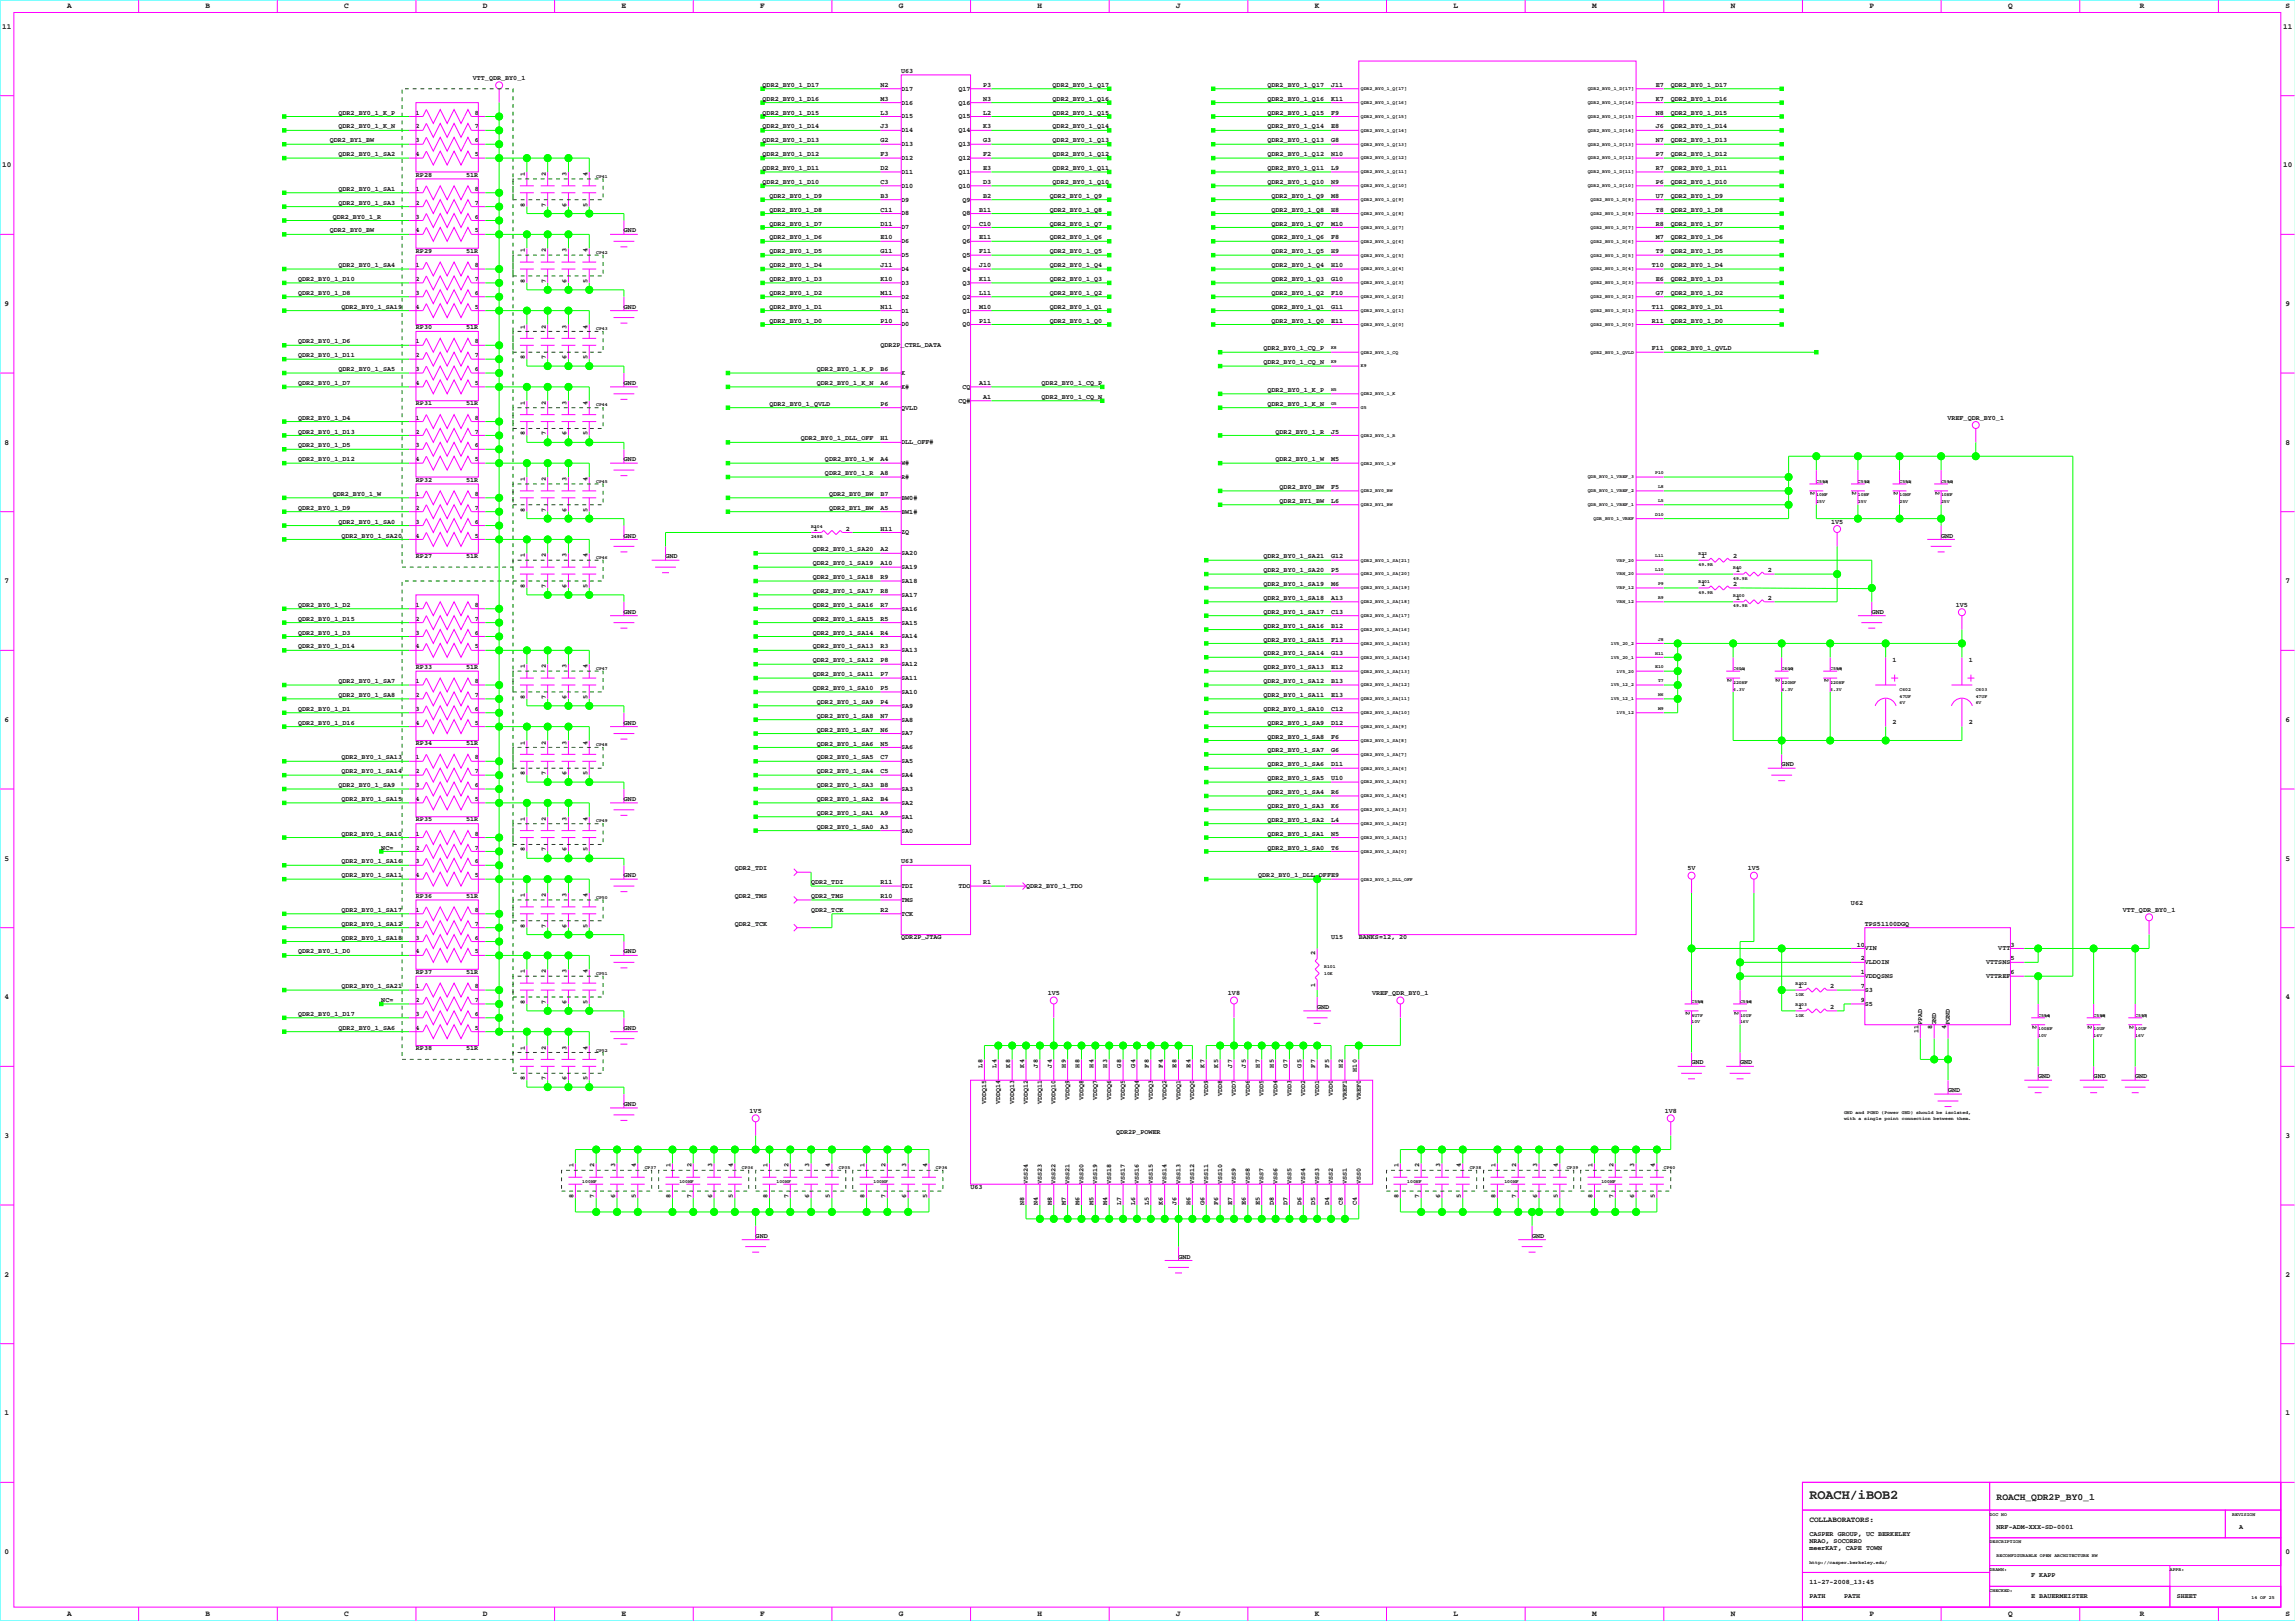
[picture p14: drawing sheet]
<svg xmlns="http://www.w3.org/2000/svg" width="841mm" height="594mm" viewBox="0 0 841 594" stroke-linecap="round" stroke-linejoin="round" font-family="sans-serif">
<defs><g id="words">
<text font-size="4.9" x="662.8" y="549.2">ROACH/iBOB2</text>
<text font-size="3.5" x="731.4" y="549.6">ROACH_QDR2P_BY0_1</text>
<g font-size="2.8">
<text x="24.5" y="2.8">A</text>
<text x="75.3" y="2.8">B</text>
<text x="126.1" y="2.8">C</text>
<text x="176.9" y="2.8">D</text>
<text x="227.7" y="2.8">E</text>
<text x="278.5" y="2.8">F</text>
<text x="329.3" y="2.8">G</text>
<text x="380.1" y="2.8">H</text>
<text x="430.9" y="2.8">J</text>
<text x="481.6" y="2.8">K</text>
<text x="532.4" y="2.8">L</text>
<text x="583.2" y="2.8">M</text>
<text x="634" y="2.8">N</text>
<text x="684.8" y="2.8">P</text>
<text x="735.6" y="2.8">Q</text>
<text x="783.8" y="2.8">R</text>
<text x="837.2" y="2.8">S</text>
<text x=".8" y="10.5">11</text>
<text x="836.3" y="10.5">11</text>
<text x=".8" y="61.2">10</text>
<text x="836.3" y="61.2">10</text>
<text x="1.7" y="112">9</text>
<text x="837.2" y="112">9</text>
<text x="1.7" y="162.8">8</text>
<text x="837.2" y="162.8">8</text>
<text x="1.7" y="213.6">7</text>
<text x="837.2" y="213.6">7</text>
<text x="1.7" y="264.4">6</text>
<text x="837.2" y="264.4">6</text>
<text x="1.7" y="315.2">5</text>
<text x="837.2" y="315.2">5</text>
<text x="1.7" y="366">4</text>
<text x="837.2" y="366">4</text>
<text x="1.7" y="416.8">3</text>
<text x="837.2" y="416.8">3</text>
<text x="1.7" y="467.5">2</text>
<text x="837.2" y="467.5">2</text>
<text x="1.7" y="518.3">1</text>
<text x="837.2" y="518.3">1</text>
<text x="662.8" y="557.4">COLLABORATORS:</text>
<text x="1.7" y="569.1">0</text>
<text x="837.2" y="569.1">0</text>
<text x="24.5" y="592">A</text>
<text x="75.3" y="592">B</text>
<text x="126.1" y="592">C</text>
<text x="176.9" y="592">D</text>
<text x="227.7" y="592">E</text>
<text x="278.5" y="592">F</text>
<text x="329.3" y="592">G</text>
<text x="380.1" y="592">H</text>
<text x="430.9" y="592">J</text>
<text x="481.6" y="592">K</text>
<text x="532.4" y="592">L</text>
<text x="583.2" y="592">M</text>
<text x="634" y="592">N</text>
<text x="684.8" y="592">P</text>
<text x="735.6" y="592">Q</text>
<text x="783.8" y="592">R</text>
<text x="837.2" y="592">S</text>
</g>
<g font-size="2.5">
<text x="173.2" y="29.3">VTT_QDR_BY0_1</text>
<text x="330.1" y="26.7">U63</text>
<text x="279.3" y="31.8">QDR2_BY0_1_D17</text>
<text x="322.5" y="31.8">N2</text>
<text x="330.1" y="33.2">D17</text>
<text x="351.1" y="33.2">Q17</text>
<text x="360.2" y="31.8">P3</text>
<text x="385.6" y="31.8">QDR2_BY0_1_Q17</text>
<text x="464.3" y="31.8">QDR2_BY0_1_Q17</text>
<text x="487.6" y="31.8">J11</text>
<text x="606.5" y="31.8">E7</text>
<text x="612" y="31.8">QDR2_BY0_1_D17</text>
<text x="124" y="42">QDR2_BY0_1_K_P</text>
<text x="152.2" y="42">1</text>
<text x="174" y="42">8</text>
<text x="279.3" y="42">QDR2_BY0_1_D15</text>
<text x="279.3" y="36.9">QDR2_BY0_1_D16</text>
<text x="322.5" y="36.9">M3</text>
<text x="322.5" y="42">L3</text>
<text x="330.1" y="38.3">D16</text>
<text x="351.1" y="38.3">Q16</text>
<text x="360.2" y="36.9">N3</text>
<text x="360.2" y="42">L2</text>
<text x="385.6" y="36.9">QDR2_BY0_1_Q16</text>
<text x="385.6" y="42">QDR2_BY0_1_Q15</text>
<text x="464.3" y="36.9">QDR2_BY0_1_Q16</text>
<text x="464.3" y="42">QDR2_BY0_1_Q15</text>
<text x="487.6" y="42">F9</text>
<text x="487.6" y="36.9">K11</text>
<text x="606.5" y="36.9">K7</text>
<text x="606.5" y="42">N8</text>
<text x="612" y="42">QDR2_BY0_1_D15</text>
<text x="612" y="36.9">QDR2_BY0_1_D16</text>
<text x="124" y="47">QDR2_BY0_1_K_N</text>
<text x="152.2" y="47">2</text>
<text x="174" y="47">7</text>
<text x="279.3" y="47">QDR2_BY0_1_D14</text>
<text x="322.5" y="47">J3</text>
<text x="330.1" y="43.4">D15</text>
<text x="351.1" y="43.4">Q15</text>
<text x="360.2" y="47">K3</text>
<text x="385.6" y="47">QDR2_BY0_1_Q14</text>
<text x="464.3" y="47">QDR2_BY0_1_Q14</text>
<text x="487.6" y="47">E8</text>
<text x="606.5" y="47">J6</text>
<text x="612" y="47">QDR2_BY0_1_D14</text>
<text x="120.8" y="52.1">QDR2_BY1_BW</text>
<text x="152.2" y="52.1">3</text>
<text x="174" y="52.1">6</text>
<text x="279.3" y="52.1">QDR2_BY0_1_D13</text>
<text x="322.5" y="52.1">G2</text>
<text x="330.1" y="53.5">D13</text>
<text x="330.1" y="48.4">D14</text>
<text x="351.1" y="53.5">Q13</text>
<text x="351.1" y="48.4">Q14</text>
<text x="360.2" y="52.1">G3</text>
<text x="385.6" y="52.1">QDR2_BY0_1_Q13</text>
<text x="464.3" y="52.1">QDR2_BY0_1_Q13</text>
<text x="487.6" y="52.1">G8</text>
<text x="606.5" y="52.1">N7</text>
<text x="612" y="52.1">QDR2_BY0_1_D13</text>
<text x="124" y="57.2">QDR2_BY0_1_SA2</text>
<text x="152.2" y="57.2">4</text>
<text x="174" y="57.2">5</text>
<text x="279.3" y="57.2">QDR2_BY0_1_D12</text>
<text x="322.5" y="57.2">F3</text>
<text x="330.1" y="58.6">D12</text>
<text x="351.1" y="58.6">Q12</text>
<text x="360.2" y="57.2">F2</text>
<text x="385.6" y="57.2">QDR2_BY0_1_Q12</text>
<text x="464.3" y="57.2">QDR2_BY0_1_Q12</text>
<text x="487.6" y="57.2">N10</text>
<text x="606.5" y="57.2">P7</text>
<text x="612" y="57.2">QDR2_BY0_1_D12</text>
<text x="152.4" y="64.7">RP28</text>
<text x="170.8" y="64.7">51R</text>
<text x="192.3" y="64.5" transform="rotate(-90 192.3 64.5)">1</text>
<text x="199.9" y="64.5" transform="rotate(-90 199.9 64.5)">2</text>
<text x="207.5" y="64.5" transform="rotate(-90 207.5 64.5)">3</text>
<text x="215.1" y="64.5" transform="rotate(-90 215.1 64.5)">4</text>
<text x="279.3" y="62.3">QDR2_BY0_1_D11</text>
<text x="322.5" y="62.3">D2</text>
<text x="330.1" y="63.7">D11</text>
<text x="351.1" y="63.7">Q11</text>
<text x="360.2" y="62.3">E3</text>
<text x="385.6" y="62.3">QDR2_BY0_1_Q11</text>
<text x="464.3" y="62.3">QDR2_BY0_1_Q11</text>
<text x="487.6" y="62.3">L9</text>
<text x="606.5" y="62.3">R7</text>
<text x="612" y="62.3">QDR2_BY0_1_D11</text>
<text x="124" y="69.9">QDR2_BY0_1_SA1</text>
<text x="152.2" y="69.9">1</text>
<text x="174" y="69.9">8</text>
<text x="279.3" y="67.4">QDR2_BY0_1_D10</text>
<text x="322.5" y="67.4">C3</text>
<text x="330.1" y="68.8">D10</text>
<text x="351.1" y="68.8">Q10</text>
<text x="360.2" y="67.4">D3</text>
<text x="385.6" y="67.4">QDR2_BY0_1_Q10</text>
<text x="464.3" y="67.4">QDR2_BY0_1_Q10</text>
<text x="487.6" y="67.4">N9</text>
<text x="606.5" y="67.4">P6</text>
<text x="612" y="67.4">QDR2_BY0_1_D10</text>
<text x="124" y="75">QDR2_BY0_1_SA3</text>
<text x="152.2" y="75">2</text>
<text x="174" y="75">7</text>
<text x="192.3" y="75.7" transform="rotate(-90 192.3 75.7)">8</text>
<text x="199.9" y="75.7" transform="rotate(-90 199.9 75.7)">7</text>
<text x="207.5" y="75.7" transform="rotate(-90 207.5 75.7)">6</text>
<text x="215.1" y="75.7" transform="rotate(-90 215.1 75.7)">5</text>
<text x="281.9" y="77.5">QDR2_BY0_1_D8</text>
<text x="281.9" y="72.4">QDR2_BY0_1_D9</text>
<text x="322.5" y="72.4">B3</text>
<text x="322.5" y="77.5">C11</text>
<text x="330.1" y="73.8">D9</text>
<text x="352.6" y="73.8">Q9</text>
<text x="358.7" y="77.5">B11</text>
<text x="360.2" y="72.4">B2</text>
<text x="384.5" y="72.4">QDR2_BY0_1_Q9</text>
<text x="384.5" y="77.5">QDR2_BY0_1_Q8</text>
<text x="465.8" y="72.4">QDR2_BY0_1_Q9</text>
<text x="465.8" y="77.5">QDR2_BY0_1_Q8</text>
<text x="487.6" y="77.5">H8</text>
<text x="487.6" y="72.4">M8</text>
<text x="606.5" y="72.4">U7</text>
<text x="606.5" y="77.5">T8</text>
<text x="612" y="77.5">QDR2_BY0_1_D8</text>
<text x="612" y="72.4">QDR2_BY0_1_D9</text>
<text x="121.9" y="80.1">QDR2_BY0_1_R</text>
<text x="152.2" y="80.1">3</text>
<text x="174" y="80.1">6</text>
<text x="281.9" y="82.6">QDR2_BY0_1_D7</text>
<text x="322.5" y="82.6">D11</text>
<text x="330.1" y="84">D7</text>
<text x="330.1" y="78.9">D8</text>
<text x="352.6" y="84">Q7</text>
<text x="352.6" y="78.9">Q8</text>
<text x="358.7" y="82.6">C10</text>
<text x="384.5" y="82.6">QDR2_BY0_1_Q7</text>
<text x="465.8" y="82.6">QDR2_BY0_1_Q7</text>
<text x="487.6" y="82.6">M10</text>
<text x="606.5" y="82.6">R8</text>
<text x="612" y="82.6">QDR2_BY0_1_D7</text>
<text x="120.8" y="85.1">QDR2_BY0_BW</text>
<text x="152.2" y="85.1">4</text>
<text x="174" y="85.1">5</text>
<text x="228.5" y="85.1">GND</text>
<text x="281.9" y="87.7">QDR2_BY0_1_D6</text>
<text x="322.5" y="87.7">E10</text>
<text x="330.1" y="89.1">D6</text>
<text x="352.6" y="89.1">Q6</text>
<text x="358.7" y="87.7">E11</text>
<text x="384.5" y="87.7">QDR2_BY0_1_Q6</text>
<text x="465.8" y="87.7">QDR2_BY0_1_Q6</text>
<text x="487.6" y="87.7">F8</text>
<text x="606.5" y="87.7">M7</text>
<text x="612" y="87.7">QDR2_BY0_1_D6</text>
<text x="152.4" y="92.6">RP29</text>
<text x="170.8" y="92.6">51R</text>
<text x="192.3" y="92.4" transform="rotate(-90 192.3 92.4)">1</text>
<text x="199.9" y="92.4" transform="rotate(-90 199.9 92.4)">2</text>
<text x="207.5" y="92.4" transform="rotate(-90 207.5 92.4)">3</text>
<text x="215.1" y="92.4" transform="rotate(-90 215.1 92.4)">4</text>
<text x="281.9" y="92.8">QDR2_BY0_1_D5</text>
<text x="322.5" y="92.8">G11</text>
<text x="330.1" y="94.2">D5</text>
<text x="352.6" y="94.2">Q5</text>
<text x="358.7" y="92.8">F11</text>
<text x="384.5" y="92.8">QDR2_BY0_1_Q5</text>
<text x="465.8" y="92.8">QDR2_BY0_1_Q5</text>
<text x="487.6" y="92.8">H9</text>
<text x="606.5" y="92.8">T9</text>
<text x="612" y="92.8">QDR2_BY0_1_D5</text>
<text x="124" y="97.8">QDR2_BY0_1_SA4</text>
<text x="152.2" y="97.8">1</text>
<text x="174" y="97.8">8</text>
<text x="281.9" y="97.8">QDR2_BY0_1_D4</text>
<text x="322.5" y="97.8">J11</text>
<text x="330.1" y="99.2">D4</text>
<text x="352.6" y="99.2">Q4</text>
<text x="358.7" y="97.8">J10</text>
<text x="384.5" y="97.8">QDR2_BY0_1_Q4</text>
<text x="465.8" y="97.8">QDR2_BY0_1_Q4</text>
<text x="487.6" y="97.8">H10</text>
<text x="605" y="97.8">T10</text>
<text x="612" y="97.8">QDR2_BY0_1_D4</text>
<text x="109.2" y="108">QDR2_BY0_1_D8</text>
<text x="109.2" y="102.9">QDR2_BY0_1_D10</text>
<text x="152.2" y="108">3</text>
<text x="152.2" y="102.9">2</text>
<text x="174" y="108">6</text>
<text x="174" y="102.9">7</text>
<text x="192.3" y="103.6" transform="rotate(-90 192.3 103.6)">8</text>
<text x="199.9" y="103.6" transform="rotate(-90 199.9 103.6)">7</text>
<text x="207.5" y="103.6" transform="rotate(-90 207.5 103.6)">6</text>
<text x="215.1" y="103.6" transform="rotate(-90 215.1 103.6)">5</text>
<text x="281.9" y="102.9">QDR2_BY0_1_D3</text>
<text x="281.9" y="108">QDR2_BY0_1_D2</text>
<text x="322.5" y="102.9">K10</text>
<text x="322.5" y="108">M11</text>
<text x="330.1" y="104.3">D3</text>
<text x="352.6" y="104.3">Q3</text>
<text x="358.7" y="102.9">K11</text>
<text x="358.7" y="108">L11</text>
<text x="384.5" y="102.9">QDR2_BY0_1_Q3</text>
<text x="384.5" y="108">QDR2_BY0_1_Q2</text>
<text x="465.8" y="102.9">QDR2_BY0_1_Q3</text>
<text x="465.8" y="108">QDR2_BY0_1_Q2</text>
<text x="487.6" y="108">F10</text>
<text x="487.6" y="102.9">G10</text>
<text x="606.5" y="102.9">E6</text>
<text x="606.5" y="108">G7</text>
<text x="612" y="102.9">QDR2_BY0_1_D3</text>
<text x="612" y="108">QDR2_BY0_1_D2</text>
<text x="125.1" y="113.1">QDR2_BY0_1_SA19</text>
<text x="152.2" y="113.1">4</text>
<text x="174" y="113.1">5</text>
<text x="228.5" y="113.1">GND</text>
<text x="281.9" y="113.1">QDR2_BY0_1_D1</text>
<text x="322.5" y="113.1">N11</text>
<text x="330.1" y="109.4">D2</text>
<text x="352.6" y="109.4">Q2</text>
<text x="358.7" y="113.1">M10</text>
<text x="384.5" y="113.1">QDR2_BY0_1_Q1</text>
<text x="465.8" y="113.1">QDR2_BY0_1_Q1</text>
<text x="487.6" y="113.1">G11</text>
<text x="605" y="113.1">T11</text>
<text x="612" y="113.1">QDR2_BY0_1_D1</text>
<text x="281.9" y="118.2">QDR2_BY0_1_D0</text>
<text x="322.5" y="118.2">P10</text>
<text x="330.1" y="119.5">D0</text>
<text x="330.1" y="114.5">D1</text>
<text x="352.6" y="119.5">Q0</text>
<text x="352.6" y="114.5">Q1</text>
<text x="358.7" y="118.2">P11</text>
<text x="384.5" y="118.2">QDR2_BY0_1_Q0</text>
<text x="465.8" y="118.2">QDR2_BY0_1_Q0</text>
<text x="487.6" y="118.2">E11</text>
<text x="605" y="118.2">R11</text>
<text x="612" y="118.2">QDR2_BY0_1_D0</text>
<text x="109.2" y="125.8">QDR2_BY0_1_D6</text>
<text x="152.2" y="125.8">1</text>
<text x="152.4" y="120.6">RP30</text>
<text x="170.8" y="120.6">51R</text>
<text x="174" y="125.8">8</text>
<text x="192.3" y="120.3" transform="rotate(-90 192.3 120.3)">1</text>
<text x="199.9" y="120.3" transform="rotate(-90 199.9 120.3)">2</text>
<text x="207.5" y="120.3" transform="rotate(-90 207.5 120.3)">3</text>
<text x="215.1" y="120.3" transform="rotate(-90 215.1 120.3)">4</text>
<text x="109.2" y="130.8">QDR2_BY0_1_D11</text>
<text x="152.2" y="130.8">2</text>
<text x="174" y="130.8">7</text>
<text x="192.3" y="131.6" transform="rotate(-90 192.3 131.6)">8</text>
<text x="199.9" y="131.6" transform="rotate(-90 199.9 131.6)">7</text>
<text x="207.5" y="131.6" transform="rotate(-90 207.5 131.6)">6</text>
<text x="215.1" y="131.6" transform="rotate(-90 215.1 131.6)">5</text>
<text x="322.5" y="127">QDR2P_CTRL_DATA</text>
<text x="462.8" y="128.3">QDR2_BY0_1_CQ_P</text>
<text x="605" y="128.3">F11</text>
<text x="612" y="128.3">QDR2_BY0_1_QVLD</text>
<text x="124" y="135.9">QDR2_BY0_1_SA5</text>
<text x="152.2" y="135.9">3</text>
<text x="174" y="135.9">6</text>
<text x="299.2" y="135.9">QDR2_BY0_1_K_P</text>
<text x="322.5" y="135.9">B6</text>
<text x="330.1" y="137.3">K</text>
<text x="462.8" y="133.4">QDR2_BY0_1_CQ_N</text>
<text x="109.2" y="141">QDR2_BY0_1_D7</text>
<text x="152.2" y="141">4</text>
<text x="174" y="141">5</text>
<text x="228.5" y="141">GND</text>
<text x="299.2" y="141">QDR2_BY0_1_K_N</text>
<text x="322.5" y="141">A6</text>
<text x="330.1" y="142.4">K#</text>
<text x="352.6" y="142.4">CQ</text>
<text x="358.7" y="141">A11</text>
<text x="381.5" y="141">QDR2_BY0_1_CQ_P</text>
<text x="464.3" y="143.5">QDR2_BY0_1_K_P</text>
<text x="152.4" y="148.5">RP31</text>
<text x="170.8" y="148.5">51R</text>
<text x="192.3" y="148.3" transform="rotate(-90 192.3 148.3)">1</text>
<text x="199.9" y="148.3" transform="rotate(-90 199.9 148.3)">2</text>
<text x="207.5" y="148.3" transform="rotate(-90 207.5 148.3)">3</text>
<text x="215.1" y="148.3" transform="rotate(-90 215.1 148.3)">4</text>
<text x="281.9" y="148.6">QDR2_BY0_1_QVLD</text>
<text x="322.5" y="148.6">P6</text>
<text x="351.1" y="147.5">CQ#</text>
<text x="360.2" y="146.1">A1</text>
<text x="381.5" y="146.1">QDR2_BY0_1_CQ_N</text>
<text x="464.3" y="148.6">QDR2_BY0_1_K_N</text>
<text x="109.2" y="153.7">QDR2_BY0_1_D4</text>
<text x="152.2" y="153.7">1</text>
<text x="174" y="153.7">8</text>
<text x="330.1" y="150">QVLD</text>
<text x="713.4" y="153.7">VREF_QDR_BY0_1</text>
<text x="109.2" y="158.8">QDR2_BY0_1_D13</text>
<text x="152.2" y="158.8">2</text>
<text x="174" y="158.8">7</text>
<text x="192.3" y="159.5" transform="rotate(-90 192.3 159.5)">8</text>
<text x="199.9" y="159.5" transform="rotate(-90 199.9 159.5)">7</text>
<text x="207.5" y="159.5" transform="rotate(-90 207.5 159.5)">6</text>
<text x="215.1" y="159.5" transform="rotate(-90 215.1 159.5)">5</text>
<text x="293.3" y="161.3">QDR2_BY0_1_DLL_OFF</text>
<text x="322.5" y="161.3">H1</text>
<text x="467.2" y="158.8">QDR2_BY0_1_R</text>
<text x="487.6" y="158.8">J5</text>
<text x="109.2" y="163.9">QDR2_BY0_1_D5</text>
<text x="152.2" y="163.9">3</text>
<text x="174" y="163.9">6</text>
<text x="330.1" y="162.7">DLL_OFF#</text>
<text x="109.2" y="168.9">QDR2_BY0_1_D12</text>
<text x="152.2" y="168.9">4</text>
<text x="174" y="168.9">5</text>
<text x="228.5" y="168.9">GND</text>
<text x="302.2" y="168.9">QDR2_BY0_1_W</text>
<text x="322.5" y="168.9">A4</text>
<text x="330.1" y="170.3">W#</text>
<text x="467.2" y="168.9">QDR2_BY0_1_W</text>
<text x="487.6" y="168.9">M5</text>
<text x="152.4" y="176.4">RP32</text>
<text x="170.8" y="176.4">51R</text>
<text x="192.3" y="176.2" transform="rotate(-90 192.3 176.2)">1</text>
<text x="199.9" y="176.2" transform="rotate(-90 199.9 176.2)">2</text>
<text x="207.5" y="176.2" transform="rotate(-90 207.5 176.2)">3</text>
<text x="215.1" y="176.2" transform="rotate(-90 215.1 176.2)">4</text>
<text x="302.2" y="174">QDR2_BY0_1_R</text>
<text x="322.5" y="174">A8</text>
<text x="330.1" y="175.4">R#</text>
<text x="468.7" y="179.1">QDR2_BY0_BW</text>
<text x="487.6" y="179.1">F5</text>
<text x="663.2" y="179.8" transform="rotate(90 663.2 179.8)">2</text>
<text x="669.6" y="177.3" transform="rotate(-90 669.6 177.3)">1</text>
<text x="678.5" y="179.8" transform="rotate(90 678.5 179.8)">2</text>
<text x="684.8" y="177.3" transform="rotate(-90 684.8 177.3)">1</text>
<text x="693.7" y="179.8" transform="rotate(90 693.7 179.8)">2</text>
<text x="700" y="177.3" transform="rotate(-90 700 177.3)">1</text>
<text x="708.9" y="179.8" transform="rotate(90 708.9 179.8)">2</text>
<text x="715.3" y="177.3" transform="rotate(-90 715.3 177.3)">1</text>
<text x="121.9" y="181.6">QDR2_BY0_1_W</text>
<text x="152.2" y="181.6">1</text>
<text x="174" y="181.6">8</text>
<text x="303.7" y="181.6">QDR2_BY0_BW</text>
<text x="322.5" y="181.6">B7</text>
<text x="330.1" y="183">BW0#</text>
<text x="468.7" y="184.2">QDR2_BY1_BW</text>
<text x="487.6" y="184.2">L6</text>
<text x="109.2" y="186.7">QDR2_BY0_1_D9</text>
<text x="124" y="191.8">QDR2_BY0_1_SA0</text>
<text x="152.2" y="191.8">3</text>
<text x="152.2" y="186.7">2</text>
<text x="174" y="191.8">6</text>
<text x="174" y="186.7">7</text>
<text x="192.3" y="187.4" transform="rotate(-90 192.3 187.4)">8</text>
<text x="199.9" y="187.4" transform="rotate(-90 199.9 187.4)">7</text>
<text x="207.5" y="187.4" transform="rotate(-90 207.5 187.4)">6</text>
<text x="215.1" y="187.4" transform="rotate(-90 215.1 187.4)">5</text>
<text x="303.7" y="186.7">QDR2_BY1_BW</text>
<text x="322.5" y="186.7">A5</text>
<text x="330.1" y="188.1">BW1#</text>
<text x="670.7" y="191.8">1V5</text>
<text x="125.1" y="196.9">QDR2_BY0_1_SA20</text>
<text x="152.2" y="196.9">4</text>
<text x="174" y="196.9">5</text>
<text x="228.5" y="196.9">GND</text>
<text x="298.2" y="194.3">1</text>
<text x="309.8" y="194.3">2</text>
<text x="322.5" y="194.3">H11</text>
<text x="330.1" y="195.7">ZQ</text>
<text x="711" y="196.9">GND</text>
<text x="297.7" y="202">QDR2_BY0_1_SA20</text>
<text x="322.5" y="202">A2</text>
<text x="330.1" y="203.3">SA20</text>
<text x="152.4" y="204.4">RP27</text>
<text x="170.8" y="204.4">51R</text>
<text x="192.3" y="204.1" transform="rotate(-90 192.3 204.1)">1</text>
<text x="199.9" y="204.1" transform="rotate(-90 199.9 204.1)">2</text>
<text x="207.5" y="204.1" transform="rotate(-90 207.5 204.1)">3</text>
<text x="215.1" y="204.1" transform="rotate(-90 215.1 204.1)">4</text>
<text x="243.8" y="204.5">GND</text>
<text x="297.7" y="207">QDR2_BY0_1_SA19</text>
<text x="322.5" y="207">A10</text>
<text x="330.1" y="208.4">SA19</text>
<text x="462.8" y="209.6">QDR2_BY0_1_SA20</text>
<text x="462.8" y="204.5">QDR2_BY0_1_SA21</text>
<text x="487.6" y="209.6">P5</text>
<text x="487.6" y="204.5">G12</text>
<text x="623.2" y="204.5">1</text>
<text x="634.9" y="204.5">2</text>
<text x="635.9" y="209.6">1</text>
<text x="647.6" y="209.6">2</text>
<text x="192.3" y="215.4" transform="rotate(-90 192.3 215.4)">8</text>
<text x="199.9" y="215.4" transform="rotate(-90 199.9 215.4)">7</text>
<text x="207.5" y="215.4" transform="rotate(-90 207.5 215.4)">6</text>
<text x="215.1" y="215.4" transform="rotate(-90 215.1 215.4)">5</text>
<text x="297.7" y="212.1">QDR2_BY0_1_SA18</text>
<text x="322.5" y="212.1">R9</text>
<text x="330.1" y="213.5">SA18</text>
<text x="462.8" y="214.6">QDR2_BY0_1_SA19</text>
<text x="487.6" y="214.6">M6</text>
<text x="623.2" y="214.6">1</text>
<text x="634.9" y="214.6">2</text>
<text x="297.7" y="217.2">QDR2_BY0_1_SA17</text>
<text x="322.5" y="217.2">R8</text>
<text x="330.1" y="218.6">SA17</text>
<text x="462.8" y="219.7">QDR2_BY0_1_SA18</text>
<text x="487.6" y="219.7">A13</text>
<text x="635.9" y="219.7">1</text>
<text x="647.6" y="219.7">2</text>
<text x="109.2" y="222.3">QDR2_BY0_1_D2</text>
<text x="109.2" y="227.3">QDR2_BY0_1_D15</text>
<text x="152.2" y="227.3">2</text>
<text x="152.2" y="222.3">1</text>
<text x="174" y="227.3">7</text>
<text x="174" y="222.3">8</text>
<text x="228.5" y="224.8">GND</text>
<text x="297.7" y="227.3">QDR2_BY0_1_SA15</text>
<text x="297.7" y="222.3">QDR2_BY0_1_SA16</text>
<text x="322.5" y="222.3">R7</text>
<text x="322.5" y="227.3">R5</text>
<text x="330.1" y="223.7">SA16</text>
<text x="462.8" y="224.8">QDR2_BY0_1_SA17</text>
<text x="487.6" y="224.8">C13</text>
<text x="685.6" y="224.8">GND</text>
<text x="716.4" y="222.3">1V5</text>
<text x="109.2" y="232.4">QDR2_BY0_1_D3</text>
<text x="152.2" y="232.4">3</text>
<text x="174" y="232.4">6</text>
<text x="297.7" y="232.4">QDR2_BY0_1_SA14</text>
<text x="322.5" y="232.4">R4</text>
<text x="330.1" y="233.8">SA14</text>
<text x="330.1" y="228.7">SA15</text>
<text x="462.8" y="229.9">QDR2_BY0_1_SA16</text>
<text x="487.6" y="229.9">B12</text>
<text x="109.2" y="237.5">QDR2_BY0_1_D14</text>
<text x="152.2" y="237.5">4</text>
<text x="174" y="237.5">5</text>
<text x="297.7" y="237.5">QDR2_BY0_1_SA13</text>
<text x="322.5" y="237.5">R3</text>
<text x="330.1" y="238.9">SA13</text>
<text x="462.8" y="235">QDR2_BY0_1_SA15</text>
<text x="487.6" y="235">F13</text>
<text x="152.4" y="245">RP33</text>
<text x="170.8" y="245">51R</text>
<text x="192.3" y="244.8" transform="rotate(-90 192.3 244.8)">1</text>
<text x="199.9" y="244.8" transform="rotate(-90 199.9 244.8)">2</text>
<text x="207.5" y="244.8" transform="rotate(-90 207.5 244.8)">3</text>
<text x="215.1" y="244.8" transform="rotate(-90 215.1 244.8)">4</text>
<text x="297.7" y="242.6">QDR2_BY0_1_SA12</text>
<text x="322.5" y="242.6">P8</text>
<text x="330.1" y="244">SA12</text>
<text x="462.8" y="245.1">QDR2_BY0_1_SA13</text>
<text x="462.8" y="240">QDR2_BY0_1_SA14</text>
<text x="487.6" y="245.1">E12</text>
<text x="487.6" y="240">G13</text>
<text x="639.1" y="245.8" transform="rotate(-90 639.1 245.8)">1</text>
<text x="656.9" y="245.8" transform="rotate(-90 656.9 245.8)">1</text>
<text x="674.7" y="245.8" transform="rotate(-90 674.7 245.8)">1</text>
<text x="693.3" y="242.6">1</text>
<text x="721.2" y="242.6">1</text>
<text x="124" y="250.2">QDR2_BY0_1_SA7</text>
<text x="152.2" y="250.2">1</text>
<text x="174" y="250.2">8</text>
<text x="297.7" y="247.7">QDR2_BY0_1_SA11</text>
<text x="322.5" y="247.7">P7</text>
<text x="330.1" y="249.1">SA11</text>
<text x="462.8" y="250.2">QDR2_BY0_1_SA12</text>
<text x="487.6" y="250.2">B13</text>
<text x="632.8" y="248.4" transform="rotate(90 632.8 248.4)">2</text>
<text x="650.5" y="248.4" transform="rotate(90 650.5 248.4)">2</text>
<text x="668.3" y="248.4" transform="rotate(90 668.3 248.4)">2</text>
<text x="124" y="255.3">QDR2_BY0_1_SA8</text>
<text x="152.2" y="255.3">2</text>
<text x="174" y="255.3">7</text>
<text x="192.3" y="256" transform="rotate(-90 192.3 256)">8</text>
<text x="199.9" y="256" transform="rotate(-90 199.9 256)">7</text>
<text x="207.5" y="256" transform="rotate(-90 207.5 256)">6</text>
<text x="215.1" y="256" transform="rotate(-90 215.1 256)">5</text>
<text x="297.7" y="252.7">QDR2_BY0_1_SA10</text>
<text x="299.2" y="257.8">QDR2_BY0_1_SA9</text>
<text x="322.5" y="257.8">P4</text>
<text x="322.5" y="252.7">P5</text>
<text x="330.1" y="254.1">SA10</text>
<text x="462.8" y="255.3">QDR2_BY0_1_SA11</text>
<text x="487.6" y="255.3">E13</text>
<text x="109.2" y="260.4">QDR2_BY0_1_D1</text>
<text x="152.2" y="260.4">3</text>
<text x="174" y="260.4">6</text>
<text x="299.2" y="262.9">QDR2_BY0_1_SA8</text>
<text x="322.5" y="262.9">N7</text>
<text x="330.1" y="259.2">SA9</text>
<text x="462.8" y="260.4">QDR2_BY0_1_SA10</text>
<text x="487.6" y="260.4">C12</text>
<text x="109.2" y="265.4">QDR2_BY0_1_D16</text>
<text x="152.2" y="265.4">4</text>
<text x="174" y="265.4">5</text>
<text x="228.5" y="265.4">GND</text>
<text x="299.2" y="268">QDR2_BY0_1_SA7</text>
<text x="322.5" y="268">N6</text>
<text x="330.1" y="269.4">SA7</text>
<text x="330.1" y="264.3">SA8</text>
<text x="464.3" y="265.4">QDR2_BY0_1_SA9</text>
<text x="487.6" y="265.4">D12</text>
<text x="693.3" y="265.3">2</text>
<text x="721.2" y="265.3">2</text>
<text x="152.4" y="272.9">RP34</text>
<text x="170.8" y="272.9">51R</text>
<text x="192.3" y="272.7" transform="rotate(-90 192.3 272.7)">1</text>
<text x="199.9" y="272.7" transform="rotate(-90 199.9 272.7)">2</text>
<text x="207.5" y="272.7" transform="rotate(-90 207.5 272.7)">3</text>
<text x="215.1" y="272.7" transform="rotate(-90 215.1 272.7)">4</text>
<text x="299.2" y="273.1">QDR2_BY0_1_SA6</text>
<text x="322.5" y="273.1">N5</text>
<text x="330.1" y="274.5">SA6</text>
<text x="464.3" y="275.6">QDR2_BY0_1_SA7</text>
<text x="464.3" y="270.5">QDR2_BY0_1_SA8</text>
<text x="487.6" y="275.6">G6</text>
<text x="487.6" y="270.5">F6</text>
<text x="125.1" y="278.1">QDR2_BY0_1_SA13</text>
<text x="152.2" y="278.1">1</text>
<text x="174" y="278.1">8</text>
<text x="299.2" y="278.1">QDR2_BY0_1_SA5</text>
<text x="322.5" y="278.1">C7</text>
<text x="330.1" y="279.5">SA5</text>
<text x="464.3" y="280.7">QDR2_BY0_1_SA6</text>
<text x="487.6" y="280.7">D11</text>
<text x="652.6" y="280.7">GND</text>
<text x="125.1" y="283.2">QDR2_BY0_1_SA14</text>
<text x="152.2" y="283.2">2</text>
<text x="174" y="283.2">7</text>
<text x="192.3" y="283.9" transform="rotate(-90 192.3 283.9)">8</text>
<text x="199.9" y="283.9" transform="rotate(-90 199.9 283.9)">7</text>
<text x="207.5" y="283.9" transform="rotate(-90 207.5 283.9)">6</text>
<text x="215.1" y="283.9" transform="rotate(-90 215.1 283.9)">5</text>
<text x="299.2" y="283.2">QDR2_BY0_1_SA4</text>
<text x="322.5" y="283.2">C5</text>
<text x="330.1" y="284.6">SA4</text>
<text x="464.3" y="285.8">QDR2_BY0_1_SA5</text>
<text x="487.6" y="285.8">U10</text>
<text x="124" y="288.3">QDR2_BY0_1_SA9</text>
<text x="125.1" y="293.4">QDR2_BY0_1_SA15</text>
<text x="152.2" y="293.4">4</text>
<text x="152.2" y="288.3">3</text>
<text x="174" y="293.4">5</text>
<text x="174" y="288.3">6</text>
<text x="228.5" y="293.4">GND</text>
<text x="299.2" y="288.3">QDR2_BY0_1_SA3</text>
<text x="299.2" y="293.4">QDR2_BY0_1_SA2</text>
<text x="322.5" y="288.3">B8</text>
<text x="322.5" y="293.4">B4</text>
<text x="330.1" y="289.7">SA3</text>
<text x="464.3" y="290.8">QDR2_BY0_1_SA4</text>
<text x="487.6" y="290.8">R6</text>
<text x="299.2" y="298.5">QDR2_BY0_1_SA1</text>
<text x="322.5" y="298.5">A9</text>
<text x="330.1" y="299.8">SA1</text>
<text x="330.1" y="294.8">SA2</text>
<text x="464.3" y="295.9">QDR2_BY0_1_SA3</text>
<text x="487.6" y="295.9">K6</text>
<text x="152.4" y="300.9">RP35</text>
<text x="170.8" y="300.9">51R</text>
<text x="192.3" y="300.6" transform="rotate(-90 192.3 300.6)">1</text>
<text x="199.9" y="300.6" transform="rotate(-90 199.9 300.6)">2</text>
<text x="207.5" y="300.6" transform="rotate(-90 207.5 300.6)">3</text>
<text x="215.1" y="300.6" transform="rotate(-90 215.1 300.6)">4</text>
<text x="299.2" y="303.5">QDR2_BY0_1_SA0</text>
<text x="322.5" y="303.5">A3</text>
<text x="330.1" y="304.9">SA0</text>
<text x="464.3" y="301">QDR2_BY0_1_SA2</text>
<text x="487.6" y="301">L4</text>
<text x="125.1" y="306.1">QDR2_BY0_1_SA10</text>
<text x="139.7" y="311.1">NC=</text>
<text x="152.2" y="311.1">2</text>
<text x="152.2" y="306.1">1</text>
<text x="174" y="311.1">7</text>
<text x="174" y="306.1">8</text>
<text x="192.3" y="311.8" transform="rotate(-90 192.3 311.8)">8</text>
<text x="199.9" y="311.8" transform="rotate(-90 199.9 311.8)">7</text>
<text x="207.5" y="311.8" transform="rotate(-90 207.5 311.8)">6</text>
<text x="215.1" y="311.8" transform="rotate(-90 215.1 311.8)">5</text>
<text x="464.3" y="306.1">QDR2_BY0_1_SA1</text>
<text x="464.3" y="311.1">QDR2_BY0_1_SA0</text>
<text x="487.6" y="311.1">T6</text>
<text x="487.6" y="306.1">N5</text>
<text x="125.1" y="316.2">QDR2_BY0_1_SA16</text>
<text x="152.2" y="316.2">3</text>
<text x="174" y="316.2">6</text>
<text x="330.1" y="316.2">U63</text>
<text x="125.1" y="321.3">QDR2_BY0_1_SA11</text>
<text x="152.2" y="321.3">4</text>
<text x="174" y="321.3">5</text>
<text x="228.5" y="321.3">GND</text>
<text x="269.2" y="318.8">QDR2_TDI</text>
<text x="297.1" y="323.8">QDR2_TDI</text>
<text x="322.5" y="323.8">R11</text>
<text x="360.2" y="323.8">R1</text>
<text x="460.9" y="321.3">QDR2_BY0_1_DLL_OFFE9</text>
<text x="618.1" y="318.8">5V</text>
<text x="640.3" y="318.8">1V5</text>
<text x="152.4" y="328.8">RP36</text>
<text x="170.8" y="328.8">51R</text>
<text x="192.3" y="328.6" transform="rotate(-90 192.3 328.6)">1</text>
<text x="199.9" y="328.6" transform="rotate(-90 199.9 328.6)">2</text>
<text x="207.5" y="328.6" transform="rotate(-90 207.5 328.6)">3</text>
<text x="215.1" y="328.6" transform="rotate(-90 215.1 328.6)">4</text>
<text x="269.2" y="328.9">QDR2_TMS</text>
<text x="297.1" y="328.9">QDR2_TMS</text>
<text x="322.5" y="328.9">R10</text>
<text x="330.1" y="325.2">TDI</text>
<text x="351.1" y="325.2">TDO</text>
<text x="375.8" y="325.1">QDR2_BY0_1_TDO</text>
<text x="125.1" y="334">QDR2_BY0_1_SA17</text>
<text x="152.2" y="334">1</text>
<text x="174" y="334">8</text>
<text x="297.1" y="334">QDR2_TCK</text>
<text x="322.5" y="334">R2</text>
<text x="330.1" y="335.4">TCK</text>
<text x="330.1" y="330.3">TMS</text>
<text x="678" y="331.5">U62</text>
<text x="777.6" y="334">VTT_QDR_BY0_1</text>
<text x="125.1" y="339.1">QDR2_BY0_1_SA12</text>
<text x="152.2" y="339.1">2</text>
<text x="174" y="339.1">7</text>
<text x="192.3" y="339.8" transform="rotate(-90 192.3 339.8)">8</text>
<text x="199.9" y="339.8" transform="rotate(-90 199.9 339.8)">7</text>
<text x="207.5" y="339.8" transform="rotate(-90 207.5 339.8)">6</text>
<text x="215.1" y="339.8" transform="rotate(-90 215.1 339.8)">5</text>
<text x="269.2" y="339.1">QDR2_TCK</text>
<text x="683.1" y="339.1">TPS51100DGQ</text>
<text x="125.1" y="344.2">QDR2_BY0_1_SA18</text>
<text x="152.2" y="344.2">3</text>
<text x="174" y="344.2">6</text>
<text x="330.1" y="344">QDR2P_JTAG</text>
<text x="487.6" y="344">U15</text>
<text x="497.7" y="344">BANKS=12, 20</text>
<text x="680.1" y="346.7">10</text>
<text x="736.4" y="346.7">3</text>
<text x="109.2" y="349.2">QDR2_BY0_1_D0</text>
<text x="152.2" y="349.2">4</text>
<text x="174" y="349.2">5</text>
<text x="228.5" y="349.2">GND</text>
<text x="481.8" y="349.9" transform="rotate(-90 481.8 349.9)">2</text>
<text x="681.6" y="351.8">2</text>
<text x="683.1" y="353.2">VLDOIN</text>
<text x="683.1" y="348.1">VIN</text>
<text x="727.5" y="353.2">VTTSNS</text>
<text x="732" y="348.1">VTT</text>
<text x="736.4" y="351.8">5</text>
<text x="152.4" y="356.7">RP37</text>
<text x="170.8" y="356.7">51R</text>
<text x="192.3" y="356.5" transform="rotate(-90 192.3 356.5)">1</text>
<text x="199.9" y="356.5" transform="rotate(-90 199.9 356.5)">2</text>
<text x="207.5" y="356.5" transform="rotate(-90 207.5 356.5)">3</text>
<text x="215.1" y="356.5" transform="rotate(-90 215.1 356.5)">4</text>
<text x="681.6" y="356.9">1</text>
<text x="683.1" y="358.3">VDDQSNS</text>
<text x="727.5" y="358.3">VTTREF</text>
<text x="736.4" y="356.9">6</text>
<text x="125.1" y="361.9">QDR2_BY0_1_SA21</text>
<text x="152.2" y="361.9">1</text>
<text x="174" y="361.9">8</text>
<text x="383.8" y="364.5">1V5</text>
<text x="449.8" y="364.5">1V8</text>
<text x="481.8" y="361.6" transform="rotate(-90 481.8 361.6)">1</text>
<text x="502.6" y="364.5">VREF_QDR_BY0_1</text>
<text x="658.8" y="361.9">1</text>
<text x="670.4" y="361.9">2</text>
<text x="681.6" y="361.9">7</text>
<text x="683.1" y="363.3">S3</text>
<text x="139.7" y="367">NC=</text>
<text x="152.2" y="367">2</text>
<text x="174" y="367">7</text>
<text x="192.3" y="367.7" transform="rotate(-90 192.3 367.7)">8</text>
<text x="199.9" y="367.7" transform="rotate(-90 199.9 367.7)">7</text>
<text x="207.5" y="367.7" transform="rotate(-90 207.5 367.7)">6</text>
<text x="215.1" y="367.7" transform="rotate(-90 215.1 367.7)">5</text>
<text x="482.5" y="369.6">GND</text>
<text x="617.5" y="370.3" transform="rotate(90 617.5 370.3)">2</text>
<text x="623.9" y="367.7" transform="rotate(-90 623.9 367.7)">1</text>
<text x="635.3" y="370.3" transform="rotate(90 635.3 370.3)">2</text>
<text x="641.6" y="367.7" transform="rotate(-90 641.6 367.7)">1</text>
<text x="658.8" y="369.6">1</text>
<text x="670.4" y="369.6">2</text>
<text x="681.6" y="367">9</text>
<text x="683.1" y="368.4">S5</text>
<text x="109.2" y="372.1">QDR2_BY0_1_D17</text>
<text x="124" y="377.2">QDR2_BY0_1_SA6</text>
<text x="152.2" y="377.2">4</text>
<text x="152.2" y="372.1">3</text>
<text x="174" y="377.2">5</text>
<text x="174" y="372.1">6</text>
<text x="228.5" y="377.2">GND</text>
<text x="704.1" y="375.3" transform="rotate(-90 704.1 375.3)">PPAD</text>
<text x="707.8" y="376.8" transform="rotate(-90 707.8 376.8)">8</text>
<text x="709.2" y="375.3" transform="rotate(-90 709.2 375.3)">GND</text>
<text x="712.9" y="376.8" transform="rotate(-90 712.9 376.8)">4</text>
<text x="714.3" y="375.3" transform="rotate(-90 714.3 375.3)">PGND</text>
<text x="744.5" y="375.3" transform="rotate(90 744.5 375.3)">2</text>
<text x="750.8" y="372.8" transform="rotate(-90 750.8 372.8)">1</text>
<text x="764.8" y="375.3" transform="rotate(90 764.8 375.3)">2</text>
<text x="771.1" y="372.8" transform="rotate(-90 771.1 372.8)">1</text>
<text x="780.1" y="375.3" transform="rotate(90 780.1 375.3)">2</text>
<text x="786.4" y="372.8" transform="rotate(-90 786.4 372.8)">1</text>
<text x="702.7" y="378.3" transform="rotate(-90 702.7 378.3)">11</text>
<text x="152.4" y="384.7">RP38</text>
<text x="170.8" y="384.7">51R</text>
<text x="192.3" y="384.4" transform="rotate(-90 192.3 384.4)">1</text>
<text x="199.9" y="384.4" transform="rotate(-90 199.9 384.4)">2</text>
<text x="207.5" y="384.4" transform="rotate(-90 207.5 384.4)">3</text>
<text x="215.1" y="384.4" transform="rotate(-90 215.1 384.4)">4</text>
<text x="619.6" y="389.9">GND</text>
<text x="637.4" y="389.9">GND</text>
<text x="192.3" y="395.7" transform="rotate(-90 192.3 395.7)">8</text>
<text x="199.9" y="395.7" transform="rotate(-90 199.9 395.7)">7</text>
<text x="207.5" y="395.7" transform="rotate(-90 207.5 395.7)">6</text>
<text x="215.1" y="395.7" transform="rotate(-90 215.1 395.7)">5</text>
<text x="359.9" y="391" transform="rotate(-90 359.9 391)">L8</text>
<text x="365" y="391" transform="rotate(-90 365 391)">L4</text>
<text x="370.1" y="391" transform="rotate(-90 370.1 391)">K8</text>
<text x="375.1" y="391" transform="rotate(-90 375.1 391)">K4</text>
<text x="380.2" y="391" transform="rotate(-90 380.2 391)">J8</text>
<text x="385.3" y="391" transform="rotate(-90 385.3 391)">J4</text>
<text x="390.4" y="391" transform="rotate(-90 390.4 391)">H9</text>
<text x="395.4" y="391" transform="rotate(-90 395.4 391)">H8</text>
<text x="400.5" y="391" transform="rotate(-90 400.5 391)">H4</text>
<text x="405.6" y="391" transform="rotate(-90 405.6 391)">H3</text>
<text x="410.7" y="391" transform="rotate(-90 410.7 391)">G8</text>
<text x="415.8" y="391" transform="rotate(-90 415.8 391)">G4</text>
<text x="420.8" y="391" transform="rotate(-90 420.8 391)">F8</text>
<text x="425.9" y="391" transform="rotate(-90 425.9 391)">F4</text>
<text x="431" y="391" transform="rotate(-90 431 391)">E8</text>
<text x="436.1" y="391" transform="rotate(-90 436.1 391)">E4</text>
<text x="441.2" y="391" transform="rotate(-90 441.2 391)">K7</text>
<text x="446.2" y="391" transform="rotate(-90 446.2 391)">K5</text>
<text x="451.3" y="391" transform="rotate(-90 451.3 391)">J7</text>
<text x="456.4" y="391" transform="rotate(-90 456.4 391)">J5</text>
<text x="461.5" y="391" transform="rotate(-90 461.5 391)">H7</text>
<text x="466.6" y="391" transform="rotate(-90 466.6 391)">H5</text>
<text x="471.6" y="391" transform="rotate(-90 471.6 391)">G7</text>
<text x="476.7" y="391" transform="rotate(-90 476.7 391)">G5</text>
<text x="481.8" y="391" transform="rotate(-90 481.8 391)">F7</text>
<text x="486.9" y="391" transform="rotate(-90 486.9 391)">F5</text>
<text x="491.9" y="391" transform="rotate(-90 491.9 391)">H2</text>
<text x="497" y="392.5" transform="rotate(-90 497 392.5)">H10</text>
<text x="746.6" y="394.9">GND</text>
<text x="766.9" y="394.9">GND</text>
<text x="782.1" y="394.9">GND</text>
<text x="442.6" y="401.6" transform="rotate(-90 442.6 401.6)">VDD9</text>
<text x="447.6" y="401.6" transform="rotate(-90 447.6 401.6)">VDD8</text>
<text x="452.7" y="401.6" transform="rotate(-90 452.7 401.6)">VDD7</text>
<text x="457.8" y="401.6" transform="rotate(-90 457.8 401.6)">VDD6</text>
<text x="462.9" y="401.6" transform="rotate(-90 462.9 401.6)">VDD5</text>
<text x="467.9" y="401.6" transform="rotate(-90 467.9 401.6)">VDD4</text>
<text x="473" y="401.6" transform="rotate(-90 473 401.6)">VDD3</text>
<text x="478.1" y="401.6" transform="rotate(-90 478.1 401.6)">VDD2</text>
<text x="483.2" y="401.6" transform="rotate(-90 483.2 401.6)">VDD1</text>
<text x="488.3" y="401.6" transform="rotate(-90 488.3 401.6)">VDD0</text>
<text x="713.6" y="400">GND</text>
<text x="228.5" y="405.1">GND</text>
<text x="274.6" y="407.6">1V5</text>
<text x="361.3" y="404.5" transform="rotate(-90 361.3 404.5)">VDDQ15</text>
<text x="366.4" y="404.5" transform="rotate(-90 366.4 404.5)">VDDQ14</text>
<text x="371.4" y="404.5" transform="rotate(-90 371.4 404.5)">VDDQ13</text>
<text x="376.5" y="404.5" transform="rotate(-90 376.5 404.5)">VDDQ12</text>
<text x="381.6" y="404.5" transform="rotate(-90 381.6 404.5)">VDDQ11</text>
<text x="386.7" y="404.5" transform="rotate(-90 386.7 404.5)">VDDQ10</text>
<text x="391.8" y="403.1" transform="rotate(-90 391.8 403.1)">VDDQ9</text>
<text x="396.8" y="403.1" transform="rotate(-90 396.8 403.1)">VDDQ8</text>
<text x="401.9" y="403.1" transform="rotate(-90 401.9 403.1)">VDDQ7</text>
<text x="407" y="403.1" transform="rotate(-90 407 403.1)">VDDQ6</text>
<text x="412.1" y="403.1" transform="rotate(-90 412.1 403.1)">VDDQ5</text>
<text x="417.2" y="403.1" transform="rotate(-90 417.2 403.1)">VDDQ4</text>
<text x="422.2" y="403.1" transform="rotate(-90 422.2 403.1)">VDDQ3</text>
<text x="427.3" y="403.1" transform="rotate(-90 427.3 403.1)">VDDQ2</text>
<text x="432.4" y="403.1" transform="rotate(-90 432.4 403.1)">VDDQ1</text>
<text x="437.5" y="403.1" transform="rotate(-90 437.5 403.1)">VDDQ0</text>
<text x="493.3" y="403.1" transform="rotate(-90 493.3 403.1)">VREF1</text>
<text x="498.4" y="403.1" transform="rotate(-90 498.4 403.1)">VREF0</text>
<text x="609.8" y="407.6">1V8</text>
<text x="408.8" y="415.3">QDR2P_POWER</text>
<text x="210.1" y="427.6" transform="rotate(-90 210.1 427.6)">1</text>
<text x="217.7" y="427.6" transform="rotate(-90 217.7 427.6)">2</text>
<text x="225.3" y="427.6" transform="rotate(-90 225.3 427.6)">3</text>
<text x="232.9" y="427.6" transform="rotate(-90 232.9 427.6)">4</text>
<text x="245.6" y="427.6" transform="rotate(-90 245.6 427.6)">1</text>
<text x="253.2" y="427.6" transform="rotate(-90 253.2 427.6)">2</text>
<text x="260.9" y="427.6" transform="rotate(-90 260.9 427.6)">3</text>
<text x="268.5" y="427.6" transform="rotate(-90 268.5 427.6)">4</text>
<text x="281.2" y="427.6" transform="rotate(-90 281.2 427.6)">1</text>
<text x="288.8" y="427.6" transform="rotate(-90 288.8 427.6)">2</text>
<text x="296.4" y="427.6" transform="rotate(-90 296.4 427.6)">3</text>
<text x="304" y="427.6" transform="rotate(-90 304 427.6)">4</text>
<text x="316.7" y="427.6" transform="rotate(-90 316.7 427.6)">1</text>
<text x="324.3" y="427.6" transform="rotate(-90 324.3 427.6)">2</text>
<text x="332" y="427.6" transform="rotate(-90 332 427.6)">3</text>
<text x="339.6" y="427.6" transform="rotate(-90 339.6 427.6)">4</text>
<text x="512.3" y="427.6" transform="rotate(-90 512.3 427.6)">1</text>
<text x="519.9" y="427.6" transform="rotate(-90 519.9 427.6)">2</text>
<text x="527.5" y="427.6" transform="rotate(-90 527.5 427.6)">3</text>
<text x="535.1" y="427.6" transform="rotate(-90 535.1 427.6)">4</text>
<text x="547.8" y="427.6" transform="rotate(-90 547.8 427.6)">1</text>
<text x="555.4" y="427.6" transform="rotate(-90 555.4 427.6)">2</text>
<text x="563.1" y="427.6" transform="rotate(-90 563.1 427.6)">3</text>
<text x="570.7" y="427.6" transform="rotate(-90 570.7 427.6)">4</text>
<text x="583.4" y="427.6" transform="rotate(-90 583.4 427.6)">1</text>
<text x="591" y="427.6" transform="rotate(-90 591 427.6)">2</text>
<text x="598.6" y="427.6" transform="rotate(-90 598.6 427.6)">3</text>
<text x="606.2" y="427.6" transform="rotate(-90 606.2 427.6)">4</text>
<text x="355.5" y="435.4">U63</text>
<text x="376.5" y="433.7" transform="rotate(-90 376.5 433.7)">VSS24</text>
<text x="381.6" y="433.7" transform="rotate(-90 381.6 433.7)">VSS23</text>
<text x="386.7" y="433.7" transform="rotate(-90 386.7 433.7)">VSS22</text>
<text x="391.8" y="433.7" transform="rotate(-90 391.8 433.7)">VSS21</text>
<text x="396.8" y="433.7" transform="rotate(-90 396.8 433.7)">VSS20</text>
<text x="401.9" y="433.7" transform="rotate(-90 401.9 433.7)">VSS19</text>
<text x="407" y="433.7" transform="rotate(-90 407 433.7)">VSS18</text>
<text x="412.1" y="433.7" transform="rotate(-90 412.1 433.7)">VSS17</text>
<text x="417.2" y="433.7" transform="rotate(-90 417.2 433.7)">VSS16</text>
<text x="422.2" y="433.7" transform="rotate(-90 422.2 433.7)">VSS15</text>
<text x="427.3" y="433.7" transform="rotate(-90 427.3 433.7)">VSS14</text>
<text x="432.4" y="433.7" transform="rotate(-90 432.4 433.7)">VSS13</text>
<text x="437.5" y="433.7" transform="rotate(-90 437.5 433.7)">VSS12</text>
<text x="442.6" y="433.7" transform="rotate(-90 442.6 433.7)">VSS11</text>
<text x="447.6" y="433.7" transform="rotate(-90 447.6 433.7)">VSS10</text>
<text x="452.7" y="433.7" transform="rotate(-90 452.7 433.7)">VSS9</text>
<text x="457.8" y="433.7" transform="rotate(-90 457.8 433.7)">VSS8</text>
<text x="462.9" y="433.7" transform="rotate(-90 462.9 433.7)">VSS7</text>
<text x="467.9" y="433.7" transform="rotate(-90 467.9 433.7)">VSS6</text>
<text x="473" y="433.7" transform="rotate(-90 473 433.7)">VSS5</text>
<text x="478.1" y="433.7" transform="rotate(-90 478.1 433.7)">VSS4</text>
<text x="483.2" y="433.7" transform="rotate(-90 483.2 433.7)">VSS3</text>
<text x="488.3" y="433.7" transform="rotate(-90 488.3 433.7)">VSS2</text>
<text x="493.3" y="433.7" transform="rotate(-90 493.3 433.7)">VSS1</text>
<text x="498.4" y="433.7" transform="rotate(-90 498.4 433.7)">VSS0</text>
<text x="210.1" y="438.8" transform="rotate(-90 210.1 438.8)">8</text>
<text x="217.7" y="438.8" transform="rotate(-90 217.7 438.8)">7</text>
<text x="225.3" y="438.8" transform="rotate(-90 225.3 438.8)">6</text>
<text x="232.9" y="438.8" transform="rotate(-90 232.9 438.8)">5</text>
<text x="245.6" y="438.8" transform="rotate(-90 245.6 438.8)">8</text>
<text x="253.2" y="438.8" transform="rotate(-90 253.2 438.8)">7</text>
<text x="260.9" y="438.8" transform="rotate(-90 260.9 438.8)">6</text>
<text x="268.5" y="438.8" transform="rotate(-90 268.5 438.8)">5</text>
<text x="281.2" y="438.8" transform="rotate(-90 281.2 438.8)">8</text>
<text x="288.8" y="438.8" transform="rotate(-90 288.8 438.8)">7</text>
<text x="296.4" y="438.8" transform="rotate(-90 296.4 438.8)">6</text>
<text x="304" y="438.8" transform="rotate(-90 304 438.8)">5</text>
<text x="316.7" y="438.8" transform="rotate(-90 316.7 438.8)">8</text>
<text x="324.3" y="438.8" transform="rotate(-90 324.3 438.8)">7</text>
<text x="332" y="438.8" transform="rotate(-90 332 438.8)">6</text>
<text x="339.6" y="438.8" transform="rotate(-90 339.6 438.8)">5</text>
<text x="375.1" y="441.4" transform="rotate(-90 375.1 441.4)">N8</text>
<text x="380.2" y="441.4" transform="rotate(-90 380.2 441.4)">N4</text>
<text x="385.3" y="441.4" transform="rotate(-90 385.3 441.4)">M8</text>
<text x="390.4" y="441.4" transform="rotate(-90 390.4 441.4)">M7</text>
<text x="395.4" y="441.4" transform="rotate(-90 395.4 441.4)">M6</text>
<text x="400.5" y="441.4" transform="rotate(-90 400.5 441.4)">M5</text>
<text x="405.6" y="441.4" transform="rotate(-90 405.6 441.4)">M4</text>
<text x="410.7" y="441.4" transform="rotate(-90 410.7 441.4)">L7</text>
<text x="415.8" y="441.4" transform="rotate(-90 415.8 441.4)">L6</text>
<text x="420.8" y="441.4" transform="rotate(-90 420.8 441.4)">L5</text>
<text x="425.9" y="441.4" transform="rotate(-90 425.9 441.4)">K6</text>
<text x="431" y="441.4" transform="rotate(-90 431 441.4)">J6</text>
<text x="436.1" y="441.4" transform="rotate(-90 436.1 441.4)">H6</text>
<text x="441.2" y="441.4" transform="rotate(-90 441.2 441.4)">G6</text>
<text x="446.2" y="441.4" transform="rotate(-90 446.2 441.4)">F6</text>
<text x="451.3" y="441.4" transform="rotate(-90 451.3 441.4)">E7</text>
<text x="456.4" y="441.4" transform="rotate(-90 456.4 441.4)">E6</text>
<text x="461.5" y="441.4" transform="rotate(-90 461.5 441.4)">E5</text>
<text x="466.6" y="441.4" transform="rotate(-90 466.6 441.4)">D8</text>
<text x="471.6" y="441.4" transform="rotate(-90 471.6 441.4)">D7</text>
<text x="476.7" y="441.4" transform="rotate(-90 476.7 441.4)">D6</text>
<text x="481.8" y="441.4" transform="rotate(-90 481.8 441.4)">D5</text>
<text x="486.9" y="441.4" transform="rotate(-90 486.9 441.4)">D4</text>
<text x="491.9" y="441.4" transform="rotate(-90 491.9 441.4)">C8</text>
<text x="497" y="441.4" transform="rotate(-90 497 441.4)">C4</text>
<text x="512.3" y="438.8" transform="rotate(-90 512.3 438.8)">8</text>
<text x="519.9" y="438.8" transform="rotate(-90 519.9 438.8)">7</text>
<text x="527.5" y="438.8" transform="rotate(-90 527.5 438.8)">6</text>
<text x="535.1" y="438.8" transform="rotate(-90 535.1 438.8)">5</text>
<text x="547.8" y="438.8" transform="rotate(-90 547.8 438.8)">8</text>
<text x="555.4" y="438.8" transform="rotate(-90 555.4 438.8)">7</text>
<text x="563.1" y="438.8" transform="rotate(-90 563.1 438.8)">6</text>
<text x="570.7" y="438.8" transform="rotate(-90 570.7 438.8)">5</text>
<text x="583.4" y="438.8" transform="rotate(-90 583.4 438.8)">8</text>
<text x="591" y="438.8" transform="rotate(-90 591 438.8)">7</text>
<text x="598.6" y="438.8" transform="rotate(-90 598.6 438.8)">6</text>
<text x="606.2" y="438.8" transform="rotate(-90 606.2 438.8)">5</text>
<text x="276.8" y="453.4">GND</text>
<text x="561.2" y="453.4">GND</text>
<text x="431.7" y="461">GND</text>
<text x="662.8" y="562.6">CASPER GROUP, UC BERKELEY</text>
<text x="731.4" y="560">NRF-ADM-XXX-SD-0001</text>
<text x="820.2" y="560">A</text>
<text x="662.8" y="565.1">NRAO, SOCORRO</text>
<text x="662.8" y="567.6">meerKAT, CAPE TOWN</text>
<text x="662.8" y="580.3">11-27-2008_13:45</text>
<text x="744.1" y="577.8">F KAPP</text>
<text x="662.8" y="585.4">PATH</text>
<text x="675.5" y="585.4">PATH</text>
<text x="744.1" y="585.4">E BAUERMEISTER</text>
<text x="797.4" y="585.4">SHEET</text>
</g>
<g font-size="1.8">
<text x="498.5" y="33">QDR2_BY0_1_Q[17]</text>
<text x="581.6" y="33">QDR2_BY0_1_D[17]</text>
<text x="498.5" y="38.1">QDR2_BY0_1_Q[16]</text>
<text x="581.6" y="38.1">QDR2_BY0_1_D[16]</text>
<text x="498.5" y="43.2">QDR2_BY0_1_Q[15]</text>
<text x="581.6" y="43.2">QDR2_BY0_1_D[15]</text>
<text x="498.5" y="48.2">QDR2_BY0_1_Q[14]</text>
<text x="498.5" y="53.3">QDR2_BY0_1_Q[13]</text>
<text x="581.6" y="53.3">QDR2_BY0_1_D[13]</text>
<text x="581.6" y="48.2">QDR2_BY0_1_D[14]</text>
<text x="498.5" y="58.4">QDR2_BY0_1_Q[12]</text>
<text x="581.6" y="58.4">QDR2_BY0_1_D[12]</text>
<text x="218.4" y="65">CP41</text>
<text x="498.5" y="63.5">QDR2_BY0_1_Q[11]</text>
<text x="581.6" y="63.5">QDR2_BY0_1_D[11]</text>
<text x="498.5" y="68.6">QDR2_BY0_1_Q[10]</text>
<text x="581.6" y="68.6">QDR2_BY0_1_D[10]</text>
<text x="498.5" y="73.6">QDR2_BY0_1_Q[9]</text>
<text x="582.7" y="73.6">QDR2_BY0_1_D[9]</text>
<text x="498.5" y="78.7">QDR2_BY0_1_Q[8]</text>
<text x="498.5" y="83.8">QDR2_BY0_1_Q[7]</text>
<text x="582.7" y="83.8">QDR2_BY0_1_D[7]</text>
<text x="582.7" y="78.7">QDR2_BY0_1_D[8]</text>
<text x="498.5" y="88.9">QDR2_BY0_1_Q[6]</text>
<text x="582.7" y="88.9">QDR2_BY0_1_D[6]</text>
<text x="218.4" y="93">CP42</text>
<text x="498.5" y="94">QDR2_BY0_1_Q[5]</text>
<text x="582.7" y="94">QDR2_BY0_1_D[5]</text>
<text x="498.5" y="99">QDR2_BY0_1_Q[4]</text>
<text x="582.7" y="99">QDR2_BY0_1_D[4]</text>
<text x="498.5" y="104.1">QDR2_BY0_1_Q[3]</text>
<text x="582.7" y="104.1">QDR2_BY0_1_D[3]</text>
<text x="498.5" y="109.2">QDR2_BY0_1_Q[2]</text>
<text x="582.7" y="109.2">QDR2_BY0_1_D[2]</text>
<text x="498.5" y="114.3">QDR2_BY0_1_Q[1]</text>
<text x="498.5" y="119.3">QDR2_BY0_1_Q[0]</text>
<text x="582.7" y="119.3">QDR2_BY0_1_D[0]</text>
<text x="582.7" y="114.3">QDR2_BY0_1_D[1]</text>
<text x="218.4" y="120.9">CP43</text>
<text x="487.6" y="128">K8</text>
<text x="498.5" y="129.5">QDR2_BY0_1_CQ</text>
<text x="582.7" y="129.5">QDR2_BY0_1_QVLD</text>
<text x="487.6" y="133.1">K9</text>
<text x="498.5" y="134.6">K9</text>
<text x="487.6" y="143.2">H5</text>
<text x="218.4" y="148.8">CP44</text>
<text x="487.6" y="148.3">G5</text>
<text x="498.5" y="144.7">QDR2_BY0_1_K</text>
<text x="498.5" y="149.8">G5</text>
<text x="498.5" y="160">QDR2_BY0_1_R</text>
<text x="498.5" y="170.1">QDR2_BY0_1_W</text>
<text x="606.3" y="173.7">P10</text>
<text x="218.4" y="177">CP45</text>
<text x="581.6" y="175.2">QDR_BY0_1_VREF_3</text>
<text x="607.3" y="178.8">L8</text>
<text x="665.3" y="177">C593</text>
<text x="680.6" y="177">C592</text>
<text x="695.8" y="177">C591</text>
<text x="711" y="177">C590</text>
<text x="498.5" y="180.3">QDR2_BY0_BW</text>
<text x="498.5" y="185.4">QDR2_BY1_BW</text>
<text x="581.6" y="185.4">QDR_BY0_1_VREF_1</text>
<text x="581.6" y="180.3">QDR_BY0_1_VREF_2</text>
<text x="607.3" y="183.9">L5</text>
<text x="665.3" y="184.4">25V</text>
<text x="665.3" y="181.8">10NF</text>
<text x="680.6" y="181.8">10NF</text>
<text x="680.6" y="184.4">25V</text>
<text x="695.8" y="184.4">25V</text>
<text x="695.8" y="181.8">10NF</text>
<text x="711" y="181.8">10NF</text>
<text x="711" y="184.4">25V</text>
<text x="583.7" y="190.5">QDR_BY0_1_VREF</text>
<text x="606.3" y="188.9">D10</text>
<text x="297.1" y="197.1">249R</text>
<text x="297.1" y="193.3">R304</text>
<text x="622.2" y="203.4">R22</text>
<text x="218.4" y="204.7">CP46</text>
<text x="498.5" y="205.7">QDR2_BY0_1_SA[21]</text>
<text x="592.2" y="205.7">VRP_20</text>
<text x="606.3" y="204.2">L11</text>
<text x="606.3" y="209.3">L10</text>
<text x="622.2" y="207.2">49.9R</text>
<text x="634.9" y="208.5">R40</text>
<text x="498.5" y="210.8">QDR2_BY0_1_SA[20]</text>
<text x="498.5" y="215.8">QDR2_BY0_1_SA[19]</text>
<text x="592.2" y="210.8">VRN_20</text>
<text x="592.2" y="215.8">VRP_12</text>
<text x="607.3" y="214.3">P9</text>
<text x="622.2" y="213.6">R301</text>
<text x="634.9" y="212.3">49.9R</text>
<text x="498.5" y="220.9">QDR2_BY0_1_SA[18]</text>
<text x="592.2" y="220.9">VRN_12</text>
<text x="607.3" y="219.4">R9</text>
<text x="622.2" y="217.4">49.9R</text>
<text x="634.9" y="218.7">R300</text>
<text x="498.5" y="226">QDR2_BY0_1_SA[17]</text>
<text x="634.9" y="222.5">49.9R</text>
<text x="498.5" y="231.1">QDR2_BY0_1_SA[16]</text>
<text x="498.5" y="236.2">QDR2_BY0_1_SA[15]</text>
<text x="590.1" y="236.2">1V5_20_2</text>
<text x="606.3" y="239.7">H11</text>
<text x="607.3" y="234.7">J8</text>
<text x="218.4" y="245.3">CP47</text>
<text x="498.5" y="241.2">QDR2_BY0_1_SA[14]</text>
<text x="590.1" y="241.2">1V5_20_1</text>
<text x="606.3" y="244.8">E10</text>
<text x="634.9" y="245.3">C601</text>
<text x="652.6" y="245.3">C600</text>
<text x="670.4" y="245.3">C599</text>
<text x="498.5" y="246.3">QDR2_BY0_1_SA[13]</text>
<text x="498.5" y="251.4">QDR2_BY0_1_SA[12]</text>
<text x="590.1" y="251.4">1V5_12_2</text>
<text x="592.2" y="246.3">1V5_20</text>
<text x="607.3" y="249.9">T7</text>
<text x="634.9" y="250.4">220NF</text>
<text x="652.6" y="250.4">220NF</text>
<text x="670.4" y="250.4">220NF</text>
<text x="498.5" y="256.5">QDR2_BY0_1_SA[11]</text>
<text x="590.1" y="256.5">1V5_12_1</text>
<text x="607.3" y="255">N6</text>
<text x="634.9" y="252.9">6.3V</text>
<text x="652.6" y="252.9">6.3V</text>
<text x="670.4" y="252.9">6.3V</text>
<text x="695.8" y="255.5">47UF</text>
<text x="695.8" y="252.9">C602</text>
<text x="723.7" y="255.5">47UF</text>
<text x="723.7" y="252.9">C603</text>
<text x="498.5" y="261.6">QDR2_BY0_1_SA[10]</text>
<text x="592.2" y="261.6">1V5_12</text>
<text x="607.3" y="260.1">M9</text>
<text x="695.8" y="258">6V</text>
<text x="723.7" y="258">6V</text>
<text x="498.5" y="266.6">QDR2_BY0_1_SA[9]</text>
<text x="218.4" y="273.3">CP48</text>
<text x="498.5" y="271.7">QDR2_BY0_1_SA[8]</text>
<text x="498.5" y="276.8">QDR2_BY0_1_SA[7]</text>
<text x="498.5" y="281.9">QDR2_BY0_1_SA[6]</text>
<text x="498.5" y="287">QDR2_BY0_1_SA[5]</text>
<text x="498.5" y="292">QDR2_BY0_1_SA[4]</text>
<text x="498.5" y="297.1">QDR2_BY0_1_SA[3]</text>
<text x="218.4" y="301.2">CP49</text>
<text x="498.5" y="302.2">QDR2_BY0_1_SA[2]</text>
<text x="498.5" y="307.3">QDR2_BY0_1_SA[1]</text>
<text x="498.5" y="312.3">QDR2_BY0_1_SA[0]</text>
<text x="498.5" y="322.5">QDR2_BY0_1_DLL_OFF</text>
<text x="218.4" y="329.1">CP50</text>
<text x="218.4" y="357.1">CP51</text>
<text x="485" y="357.1">10K</text>
<text x="485" y="354.5">R101</text>
<text x="657.7" y="364.7">10K</text>
<text x="657.7" y="360.9">R302</text>
<text x="619.6" y="367.2">C595</text>
<text x="637.4" y="367.2">C596</text>
<text x="657.7" y="368.5">R303</text>
<text x="619.6" y="374.8">10V</text>
<text x="619.6" y="372.5">4U7F</text>
<text x="637.4" y="372.5">10UF</text>
<text x="637.4" y="374.8">16V</text>
<text x="657.7" y="372.5">10K</text>
<text x="746.6" y="372.5">C594</text>
<text x="746.6" y="377.4">100NF</text>
<text x="766.9" y="377.4">10UF</text>
<text x="766.9" y="372.5">C598</text>
<text x="782.1" y="372.5">C597</text>
<text x="782.1" y="377.4">10UF</text>
<text x="746.6" y="379.9">10V</text>
<text x="766.9" y="379.9">16V</text>
<text x="782.1" y="379.9">16V</text>
<text x="218.4" y="385.2">CP52</text>
<text x="675.5" y="407.8">GND and PGND (Power GND) should be isolated,</text>
<text x="675.5" y="410.4">with a single point connection between them.</text>
<text x="236.2" y="428.2">CP37</text>
<text x="271.7" y="428.2">CP36</text>
<text x="307.3" y="428.2">CP35</text>
<text x="342.8" y="428.2">CP34</text>
<text x="538.4" y="428.2">CP38</text>
<text x="573.9" y="428.2">CP39</text>
<text x="609.5" y="428.2">CP40</text>
<text x="213.3" y="433.2">100NF</text>
<text x="248.9" y="433.2">100NF</text>
<text x="284.4" y="433.2">100NF</text>
<text x="320" y="433.2">100NF</text>
<text x="515.5" y="433.2">100NF</text>
<text x="551.1" y="433.2">100NF</text>
<text x="586.6" y="433.2">100NF</text>
<text x="728.8" y="555.1">DOC NO</text>
<text x="817.7" y="555.1">REVISION</text>
<text x="728.8" y="565.3">DESCRIPTION</text>
<text x="662.8" y="572.9">http://casper.berkeley.edu/</text>
<text x="728.8" y="575.4">DRAWN:</text>
<text x="731.4" y="570.4">RECONFIGURABLE OPEN ARCHITECTURE HW</text>
<text x="794.8" y="575.4">APPR:</text>
<text x="728.8" y="583.1">CHECKED:</text>
<text x="824.7" y="585.6">14 OF 25</text>
</g>
</g></defs>
<path d="M840.7 0h-840.7v593.7h840.7" fill="none" stroke="#0ff" stroke-width=".37"/>
<g fill="none" stroke="#f0f" stroke-width=".37">
<path d="M50.8 0v4.6M101.6 0v4.6M152.4 0v4.6M203.2 0v4.6M253.9 0v4.6M304.7 0v4.6M355.5 0v4.6M406.3 0v4.6M457.1 0v4.6M507.9 0v4.6M558.7 0v4.6M609.5 0v4.6"/>
<path d="M660.2 0v4.6M711 0v4.6M761.8 0v4.6M812.6 0v4.6M5.1 4.6h830.4v584h-830.4zM0 35.1h5.1M152.4 37.6h22.8v25.4h-22.8zM182.8 32.5v5.1M322.5 37.6h7.6M322.5 32.5h7.6M330.1 27.4h25.4v281.9h-25.4zM355.5 37.6h7.6"/>
<path d="M355.5 32.5h7.6M487.6 37.6h10.1M487.6 32.5h10.1M497.7 22.4h101.6v319.9h-101.6zM599.3 37.6h10.2M599.3 32.5h10.2M835.5 35.1h5M149.8 42.7h5.1l1.3-2.6 2.5 5.1 2.6-5.1 2.5 5.1 2.5-5.1 2.6 5.1 2.5-5.1 1.3 2.6h5.1M149.8 47.7h5.1l1.3-2.5 2.5 5.1 2.6-5.1 2.5 5.1 2.5-5.1 2.6 5.1 2.5-5.1 1.3 2.5h5.1M149.8 52.8h5.1l1.3-2.5 2.5 5.1 2.6-5.1 2.5 5.1 2.5-5.1 2.6 5.1 2.5-5.1 1.3 2.5h5.1M149.8 57.9h5.1l1.3-2.5 2.5 5 2.6-5 2.5 5 2.5-5 2.6 5 2.5-5 1.3 2.5h5.1M322.5 42.7h7.6"/>
<path d="M322.5 47.7h7.6M322.5 52.8h7.6M322.5 57.9h7.6M355.5 42.7h7.6M355.5 47.7h7.6M355.5 52.8h7.6M355.5 57.9h7.6M487.6 42.7h10.1M487.6 47.7h10.1M487.6 52.8h10.1M487.6 57.9h10.1M599.3 42.7h10.2"/>
<path d="M599.3 47.7h10.2M599.3 52.8h10.2M599.3 57.9h10.2M149.8 70.6h5.1l1.3-2.5 2.5 5 2.6-5 2.5 5 2.5-5 2.6 5 2.5-5 1.3 2.5h5.1M149.8 75.7h5.1l1.3-2.6 2.5 5.1 2.6-5.1 2.5 5.1 2.5-5.1 2.6 5.1 2.5-5.1 1.3 2.6h5.1M152.4 65.5h22.8v25.4h-22.8zM190.5 70.6h5M190.5 68.1h5M193 63v5.1M193 70.6v5.1M198.1 70.6h5.1M198.1 68.1h5.1"/>
<path d="M200.6 63v5.1M200.6 70.6v5.1M205.7 70.6h5.1M205.7 68.1h5.1M208.2 63v5.1M208.2 70.6v5.1M213.3 70.6h5.1M213.3 68.1h5.1M215.9 63v5.1M215.9 70.6v5.1M322.5 68.1h7.6M322.5 63h7.6"/>
<path d="M322.5 78.2h7.6M322.5 73.1h7.6M355.5 68.1h7.6M355.5 63h7.6M355.5 78.2h7.6M355.5 73.1h7.6M487.6 68.1h10.1M487.6 63h10.1M487.6 78.2h10.1M487.6 73.1h10.1M599.3 68.1h10.2M599.3 63h10.2"/>
<path d="M599.3 78.2h10.2M599.3 73.1h10.2M0 85.8h5.1M149.8 80.8h5.1l1.3-2.6 2.5 5.1 2.6-5.1 2.5 5.1 2.5-5.1 2.6 5.1 2.5-5.1 1.3 2.6h5.1M149.8 85.8h5.1l1.3-2.5 2.5 5.1 2.6-5.1 2.5 5.1 2.5-5.1 2.6 5.1 2.5-5.1 1.3 2.5h5.1M149.8 98.5h5.1l1.3-2.5 2.5 5.1 2.6-5.1 2.5 5.1 2.5-5.1 2.6 5.1 2.5-5.1 1.3 2.5h5.1M152.4 93.5h22.8v25.4h-22.8zM190.5 98.5h5M190.5 96h5M193 90.9v5.1M193 98.5v5.1M198.1 98.5h5.1"/>
<path d="M198.1 96h5.1M200.6 90.9v5.1M200.6 98.5v5.1M205.7 98.5h5.1M205.7 96h5.1M208.2 90.9v5.1M208.2 98.5v5.1M213.3 98.5h5.1M213.3 96h5.1M215.9 90.9v5.1M215.9 98.5v5.1M223.5 85.8h10.1"/>
<path d="M224.7 88.4h7.7M227.3 90.4h2.5M228.5 80.8v5M322.5 88.4h7.6M322.5 98.5h7.6M322.5 93.5h7.6M322.5 83.3h7.6M355.5 88.4h7.6M355.5 98.5h7.6M355.5 93.5h7.6M355.5 83.3h7.6M487.6 88.4h10.1"/>
<path d="M487.6 98.5h10.1M487.6 93.5h10.1M487.6 83.3h10.1M599.3 88.4h10.2M599.3 98.5h10.2M599.3 93.5h10.2M599.3 83.3h10.2M835.5 85.8h5M149.8 103.6h5.1l1.3-2.5 2.5 5.1 2.6-5.1 2.5 5.1 2.5-5.1 2.6 5.1 2.5-5.1 1.3 2.5h5.1M149.8 108.7h5.1l1.3-2.5 2.5 5 2.6-5 2.5 5 2.5-5 2.6 5 2.5-5 1.3 2.5h5.1M149.8 113.8h5.1l1.3-2.6 2.5 5.1 2.6-5.1 2.5 5.1 2.5-5.1 2.6 5.1 2.5-5.1 1.3 2.6h5.1M193 118.9v5"/>
<path d="M200.6 118.9v5M208.2 118.9v5M215.9 118.9v5M223.5 113.8h10.1M224.7 116.3h7.7M227.3 118.3h2.5M228.5 108.7v5.1M322.5 113.8h7.6M322.5 118.9h7.6M322.5 108.7h7.6M322.5 103.6h7.6M355.5 113.8h7.6"/>
<path d="M355.5 118.9h7.6M355.5 108.7h7.6M355.5 103.6h7.6M487.6 113.8h10.1M487.6 118.9h10.1M487.6 108.7h10.1M487.6 103.6h10.1M599.3 113.8h10.2M599.3 118.9h10.2M599.3 108.7h10.2M599.3 103.6h10.2M0 136.6h5.1"/>
<path d="M149.8 126.5h5.1l1.3-2.6 2.5 5.1 2.6-5.1 2.5 5.1 2.5-5.1 2.6 5.1 2.5-5.1 1.3 2.6h5.1M149.8 131.6h5.1l1.3-2.6 2.5 5.1 2.6-5.1 2.5 5.1 2.5-5.1 2.6 5.1 2.5-5.1 1.3 2.6h5.1M149.8 136.6h5.1l1.3-2.5 2.5 5.1 2.6-5.1 2.5 5.1 2.5-5.1 2.6 5.1 2.5-5.1 1.3 2.5h5.1M152.4 121.4h22.8v25.4h-22.8zM190.5 126.5h5M190.5 123.9h5M193 126.5v5.1M198.1 126.5h5.1M198.1 123.9h5.1M200.6 126.5v5.1M205.7 126.5h5.1M205.7 123.9h5.1"/>
<path d="M208.2 126.5v5.1M213.3 126.5h5.1M213.3 123.9h5.1M215.9 126.5v5.1M228.5 136.6v5.1M322.5 136.6h7.6M487.6 129h10.1M487.6 134.1h10.1M599.3 129h10.2M835.5 136.6h5M149.8 141.7h5.1l1.3-2.5 2.5 5 2.6-5 2.5 5 2.5-5 2.6 5 2.5-5 1.3 2.5h5.1M149.8 154.4h5.1l1.3-2.5 2.5 5 2.6-5 2.5 5 2.5-5 2.6 5 2.5-5 1.3 2.5h5.1"/>
<path d="M149.8 159.5h5.1l1.3-2.6 2.5 5.1 2.6-5.1 2.5 5.1 2.5-5.1 2.6 5.1 2.5-5.1 1.3 2.6h5.1M152.4 149.3h22.8v25.4h-22.8zM190.5 154.4h5M190.5 151.9h5M193 146.8v5.1M193 154.4v5.1M198.1 154.4h5.1M198.1 151.9h5.1M200.6 146.8v5.1M200.6 154.4v5.1M205.7 154.4h5.1M205.7 151.9h5.1"/>
<path d="M208.2 146.8v5.1M208.2 154.4v5.1M213.3 154.4h5.1M213.3 151.9h5.1M215.9 146.8v5.1M215.9 154.4v5.1M223.5 141.7h10.1M224.7 144.2h7.7M227.3 146.3h2.5M322.5 141.7h7.6M322.5 149.3h7.6M355.5 141.7h7.6"/>
<path d="M355.5 146.8h7.6M487.6 144.2h10.1M487.6 159.5h10.1M487.6 149.3h10.1M723.7 156.9v5.1M149.8 164.6h5.1l1.3-2.6 2.5 5.1 2.6-5.1 2.5 5.1 2.5-5.1 2.6 5.1 2.5-5.1 1.3 2.6h5.1M149.8 169.6h5.1l1.3-2.5 2.5 5.1 2.6-5.1 2.5 5.1 2.5-5.1 2.6 5.1 2.5-5.1 1.3 2.5h5.1M152.4 177.3h22.8v25.4h-22.8zM190.5 179.8h5M193 174.7v5.1M198.1 179.8h5.1M200.6 174.7v5.1"/>
<path d="M205.7 179.8h5.1M208.2 174.7v5.1M213.3 179.8h5.1M215.9 174.7v5.1M223.5 169.6h10.1M224.7 172.2h7.7M227.3 174.2h2.5M228.5 164.6v5M322.5 169.6h7.6M322.5 162h7.6M322.5 174.7h7.6M487.6 169.6h10.1"/>
<path d="M487.6 179.8h10.1M599.3 179.8h10.2M599.3 174.7h10.2M662.8 177.3h5.1M662.8 179.8h5.1M665.3 172.2v5.1M665.3 179.8v5.1M678 177.3h5.1M678 179.8h5.1M680.6 172.2v5.1M680.6 179.8v5.1M693.3 177.3h5"/>
<path d="M693.3 179.8h5M695.8 172.2v5.1M695.8 179.8v5.1M708.5 177.3h5.1M708.5 179.8h5.1M711 172.2v5.1M711 179.8v5.1M0 187.4h5.1M149.8 182.3h5.1l1.3-2.5 2.5 5.1 2.6-5.1 2.5 5.1 2.5-5.1 2.6 5.1 2.5-5.1 1.3 2.5h5.1M149.8 187.4h5.1l1.3-2.5 2.5 5.1 2.6-5.1 2.5 5.1 2.5-5.1 2.6 5.1 2.5-5.1 1.3 2.5h5.1M149.8 192.5h5.1l1.3-2.5 2.5 5 2.6-5 2.5 5 2.5-5 2.6 5 2.5-5 1.3 2.5h5.1M149.8 197.6h5.1l1.3-2.6 2.5 5.1 2.6-5.1 2.5 5.1 2.5-5.1 2.6 5.1 2.5-5.1 1.3 2.6h5.1"/>
<path d="M190.5 182.3h5M193 182.3v5.1M198.1 182.3h5.1M200.6 182.3v5.1M205.7 182.3h5.1M208.2 182.3v5.1M213.3 182.3h5.1M215.9 182.3v5.1M223.5 197.6h10.1M228.5 192.5v5.1M297.1 195h3.8l.8-.7 1.5 1.5 1.5-1.5 1.6 1.5 1.5-1.5 .7 .7h3.8M322.5 187.4h7.6"/>
<path d="M322.5 182.3h7.6M322.5 195h7.6M487.6 184.9h10.1M599.3 184.9h10.2M599.3 190h10.2M672.9 195v5.1M706 197.6h10.1M711 192.5v5.1M835.5 187.4h5M152.4 217.9h22.8v25.4h-22.8zM190.5 210.3h5M190.5 207.7h5"/>
<path d="M193 202.7v5M193 210.3v5.1M198.1 210.3h5.1M198.1 207.7h5.1M200.6 202.7v5M200.6 210.3v5.1M205.7 210.3h5.1M205.7 207.7h5.1M208.2 202.7v5M208.2 210.3v5.1M213.3 210.3h5.1M213.3 207.7h5.1"/>
<path d="M215.9 202.7v5M215.9 210.3v5.1M224.7 200.1h7.7M227.3 202.1h2.5M238.7 205.2h10.2M240 207.7h7.6M242.5 209.8h2.6M243.8 200.1v5.1M322.5 207.7h7.6M322.5 217.9h7.6M322.5 212.8h7.6M322.5 202.7h7.6"/>
<path d="M487.6 210.3h10.1M487.6 205.2h10.1M487.6 215.4h10.1M599.3 210.3h10.2M599.3 205.2h10.2M599.3 215.4h10.2M622.2 205.2h3.8l.7-.8 1.6 1.6 1.5-1.6 1.5 1.6 1.5-1.6 .8 .8h3.8M622.2 215.4h3.8l.7-.8 1.6 1.5 1.5-1.5 1.5 1.5 1.5-1.5 .8 .8h3.8M634.9 210.3h3.8l.7-.8 1.5 1.5 1.6-1.5 1.5 1.5 1.5-1.5 .8 .8h3.8M707.2 200.1h7.6M709.8 202.1h2.5M0 238.2h5.1"/>
<path d="M149.8 223h5.1l1.3-2.6 2.5 5.1 2.6-5.1 2.5 5.1 2.5-5.1 2.6 5.1 2.5-5.1 1.3 2.6h5.1M149.8 228h5.1l1.3-2.5 2.5 5.1 2.6-5.1 2.5 5.1 2.5-5.1 2.6 5.1 2.5-5.1 1.3 2.5h5.1M149.8 233.1h5.1l1.3-2.5 2.5 5.1 2.6-5.1 2.5 5.1 2.5-5.1 2.6 5.1 2.5-5.1 1.3 2.5h5.1M149.8 238.2h5.1l1.3-2.5 2.5 5 2.6-5 2.5 5 2.5-5 2.6 5 2.5-5 1.3 2.5h5.1M223.5 225.5h10.1M224.7 228h7.7M227.3 230.1h2.5M228.5 220.4v5.1M322.5 238.2h7.6M322.5 228h7.6M322.5 223h7.6M322.5 233.1h7.6"/>
<path d="M487.6 225.5h10.1M487.6 220.4h10.1M487.6 230.6h10.1M487.6 235.7h10.1M599.3 220.4h10.2M599.3 235.7h10.2M634.9 220.4h3.8l.7-.7 1.5 1.5 1.6-1.5 1.5 1.5 1.5-1.5 .8 .7h3.8M680.6 225.5h10.1M681.8 228h7.7M684.4 230.1h2.5M685.6 220.4v5.1M718.7 225.5v5.1"/>
<path d="M835.5 238.2h5M149.8 250.9h5.1l1.3-2.5 2.5 5 2.6-5 2.5 5 2.5-5 2.6 5 2.5-5 1.3 2.5h5.1M149.8 256h5.1l1.3-2.6 2.5 5.1 2.6-5.1 2.5 5.1 2.5-5.1 2.6 5.1 2.5-5.1 1.3 2.6h5.1M152.4 245.8h22.8v25.4h-22.8zM190.5 248.4h5M190.5 250.9h5M193 243.3v5.1M193 250.9v5.1M198.1 248.4h5.1M198.1 250.9h5.1M200.6 243.3v5.1M200.6 250.9v5.1"/>
<path d="M205.7 248.4h5.1M205.7 250.9h5.1M208.2 243.3v5.1M208.2 250.9v5.1M213.3 248.4h5.1M213.3 250.9h5.1M215.9 243.3v5.1M215.9 250.9v5.1M322.5 248.4h7.6M322.5 253.4h7.6M322.5 243.3h7.6M322.5 258.5h7.6"/>
<path d="M487.6 245.8h10.1M487.6 250.9h10.1M487.6 256h10.1M487.6 240.7h10.1M599.3 245.8h10.2M599.3 250.9h10.2M599.3 256h10.2M599.3 240.7h10.2M632.3 245.8h5.1M632.3 248.4h5.1M634.9 240.7v5.1M634.9 248.4v5"/>
<path d="M650.1 245.8h5.1M650.1 248.4h5.1M652.6 240.7v5.1M652.6 248.4v5M667.9 245.8h5M667.9 248.4h5M670.4 240.7v5.1M670.4 248.4v5M686.9 258.6a4 4 0 0 1 3.8-2.9 4 4 0 0 1 3.8 2.9M686.9 250.9h7.6M690.7 240.7v10.2M690.7 256v10.1"/>
<path d="M692.8 248.4h2.5M694 247.1v2.5M714.8 258.6a4 4 0 0 1 3.9-2.9 4 4 0 0 1 3.8 2.9M714.8 250.9h7.7M718.7 240.7v10.2M718.7 256v10.1M720.7 248.4h2.5M722 247.1v2.5M149.8 261.1h5.1l1.3-2.6 2.5 5.1 2.6-5.1 2.5 5.1 2.5-5.1 2.6 5.1 2.5-5.1 1.3 2.6h5.1M149.8 266.1h5.1l1.3-2.5 2.5 5.1 2.6-5.1 2.5 5.1 2.5-5.1 2.6 5.1 2.5-5.1 1.3 2.5h5.1M149.8 278.8h5.1l1.3-2.5 2.5 5.1 2.6-5.1 2.5 5.1 2.5-5.1 2.6 5.1 2.5-5.1 1.3 2.5h5.1M152.4 273.8h22.8v25.4h-22.8z"/>
<path d="M190.5 278.8h5M190.5 276.3h5M193 271.2v5.1M193 278.8v5.1M198.1 278.8h5.1M198.1 276.3h5.1M200.6 271.2v5.1M200.6 278.8v5.1M205.7 278.8h5.1M205.7 276.3h5.1M208.2 271.2v5.1M208.2 278.8v5.1"/>
<path d="M213.3 278.8h5.1M213.3 276.3h5.1M215.9 271.2v5.1M215.9 278.8v5.1M223.5 266.1h10.1M224.7 268.7h7.7M227.3 270.7h2.5M228.5 261.1v5M322.5 268.7h7.6M322.5 278.8h7.6M322.5 273.8h7.6M322.5 263.6h7.6"/>
<path d="M487.6 266.1h10.1M487.6 276.3h10.1M487.6 261.1h10.1M487.6 271.2h10.1M599.3 261.1h10.2M652.6 276.3v5.1M0 289h5.1M149.8 283.9h5.1l1.3-2.5 2.5 5.1 2.6-5.1 2.5 5.1 2.5-5.1 2.6 5.1 2.5-5.1 1.3 2.5h5.1M149.8 289h5.1l1.3-2.5 2.5 5 2.6-5 2.5 5 2.5-5 2.6 5 2.5-5 1.3 2.5h5.1M149.8 294.1h5.1l1.3-2.6 2.5 5.1 2.6-5.1 2.5 5.1 2.5-5.1 2.6 5.1 2.5-5.1 1.3 2.6h5.1M193 299.2v5M200.6 299.2v5"/>
<path d="M208.2 299.2v5M215.9 299.2v5M223.5 294.1h10.1M224.7 296.6h7.7M227.3 298.6h2.5M228.5 289v5.1M322.5 283.9h7.6M322.5 289h7.6M322.5 294.1h7.6M322.5 299.2h7.6M487.6 281.4h10.1M487.6 296.6h10.1"/>
<path d="M487.6 286.5h10.1M487.6 291.5h10.1M647.6 281.4h10.1M648.8 283.9h7.6M651.4 285.9h2.5M835.5 289h5M149.8 306.8h5.1l1.3-2.6 2.5 5.1 2.6-5.1 2.5 5.1 2.5-5.1 2.6 5.1 2.5-5.1 1.3 2.6h5.1M149.8 311.8h5.1l1.3-2.5 2.5 5.1 2.6-5.1 2.5 5.1 2.5-5.1 2.6 5.1 2.5-5.1 1.3 2.5h5.1M149.8 316.9h5.1l1.3-2.5 2.5 5.1 2.6-5.1 2.5 5.1 2.5-5.1 2.6 5.1 2.5-5.1 1.3 2.5h5.1M152.4 301.7h22.8v25.4h-22.8zM190.5 306.8h5M190.5 304.2h5"/>
<path d="M193 306.8v5M198.1 306.8h5.1M198.1 304.2h5.1M200.6 306.8v5M205.7 306.8h5.1M205.7 304.2h5.1M208.2 306.8v5M213.3 306.8h5.1M213.3 304.2h5.1M215.9 306.8v5M228.5 316.9v5.1M290.8 318.2l1.2 1.3-1.2 1.2"/>
<path d="M292 319.5h5.1M322.5 304.2h7.6M330.1 316.9h25.4v25.4h-25.4zM487.6 306.8h10.1M487.6 311.8h10.1M487.6 301.7h10.1M0 339.8h5.1M149.8 322h5.1l1.3-2.5 2.5 5 2.6-5 2.5 5 2.5-5 2.6 5 2.5-5 1.3 2.5h5.1M149.8 334.7h5.1l1.3-2.5 2.5 5 2.6-5 2.5 5 2.5-5 2.6 5 2.5-5 1.3 2.5h5.1M149.8 339.8h5.1l1.3-2.6 2.5 5.1 2.6-5.1 2.5 5.1 2.5-5.1 2.6 5.1 2.5-5.1 1.3 2.6h5.1M152.4 329.6h22.8v25.4h-22.8zM190.5 334.7h5"/>
<path d="M190.5 332.2h5M193 327.1v5.1M193 334.7v5.1M198.1 334.7h5.1M198.1 332.2h5.1M200.6 327.1v5.1M200.6 334.7v5.1M205.7 334.7h5.1M205.7 332.2h5.1M208.2 327.1v5.1M208.2 334.7v5.1M213.3 334.7h5.1"/>
<path d="M213.3 332.2h5.1M215.9 327.1v5.1M215.9 334.7v5.1M223.5 322h10.1M224.7 324.5h7.7M227.3 326.6h2.5M290.8 328.4l1.2 1.2-1.2 1.3M290.8 338.5l1.2 1.3-1.2 1.3M292 339.8h5.1M292 329.6h5.1M322.5 324.5h7.6M322.5 334.7h7.6"/>
<path d="M322.5 329.6h7.6M355.5 324.5h7.6M368.2 324.5h7.6M374.6 323.3l1.2 1.2-1.2 1.3M487.6 322h10.1M619.6 322v5.1M642.5 322v5.1M683.1 339.8h53.3v35.5h-53.3zM787.2 337.2v5.1M835.5 339.8h5M149.8 344.9h5.1l1.3-2.6 2.5 5.1 2.6-5.1 2.5 5.1 2.5-5.1 2.6 5.1 2.5-5.1 1.3 2.6h5.1M149.8 349.9h5.1l1.3-2.5 2.5 5.1 2.6-5.1 2.5 5.1 2.5-5.1 2.6 5.1 2.5-5.1 1.3 2.5h5.1"/>
<path d="M152.4 357.6h22.8v25.4h-22.8zM193 355v5.1M200.6 355v5.1M208.2 355v5.1M215.9 355v5.1M223.5 349.9h10.1M224.7 352.5h7.7M227.3 354.5h2.5M228.5 344.9v5M482.5 347.4v3.8l-.8 .8 1.6 1.5-1.6 1.5 1.6 1.5-1.6 1.6 .8 .7v3.8M678 352.5h5.1M678 357.6h5.1"/>
<path d="M678 347.4h5.1M736.4 352.5h5.1M736.4 357.6h5.1M736.4 347.4h5.1M149.8 362.6h5.1l1.3-2.5 2.5 5.1 2.6-5.1 2.5 5.1 2.5-5.1 2.6 5.1 2.5-5.1 1.3 2.5h5.1M149.8 367.7h5.1l1.3-2.5 2.5 5.1 2.6-5.1 2.5 5.1 2.5-5.1 2.6 5.1 2.5-5.1 1.3 2.5h5.1M149.8 372.8h5.1l1.3-2.5 2.5 5 2.6-5 2.5 5 2.5-5 2.6 5 2.5-5 1.3 2.5h5.1M149.8 377.9h5.1l1.3-2.6 2.5 5.1 2.6-5.1 2.5 5.1 2.5-5.1 2.6 5.1 2.5-5.1 1.3 2.6h5.1M190.5 362.6h5M190.5 360.1h5M193 362.6v5.1M198.1 362.6h5.1"/>
<path d="M198.1 360.1h5.1M200.6 362.6v5.1M205.7 362.6h5.1M205.7 360.1h5.1M208.2 362.6v5.1M213.3 362.6h5.1M213.3 360.1h5.1M215.9 362.6v5.1M223.5 377.9h10.1M228.5 372.8v5.1M386 367.7v5.1M452 367.7v5.1"/>
<path d="M477.4 370.3h10.2M478.7 372.8h7.6M481.2 374.8h2.6M482.5 365.2v5.1M513 367.7v5.1M617.1 367.7h5.1M617.1 370.3h5.1M619.6 362.6v5.1M619.6 370.3v5M634.9 367.7h5M634.9 370.3h5M637.4 362.6v5.1"/>
<path d="M637.4 370.3v5M657.7 362.6h3.8l.8-.7 1.5 1.5 1.5-1.5 1.6 1.5 1.5-1.5 .7 .7h3.8M657.7 370.3h3.8l.8-.8 1.5 1.5 1.5-1.5 1.6 1.5 1.5-1.5 .7 .8h3.8M678 362.6h5.1M678 367.7h5.1M703.4 375.3v5.1M708.5 375.3v5.1M713.6 375.3v5.1M744.1 372.8h5M744.1 375.3h5M746.6 367.7v5.1M746.6 375.3v5.1"/>
<path d="M764.4 372.8h5M764.4 375.3h5M766.9 367.7v5.1M766.9 375.3v5.1M779.6 372.8h5.1M779.6 375.3h5.1M782.1 367.7v5.1M782.1 375.3v5.1M0 390.6h5.1M190.5 390.6h5M190.5 388h5M193 383v5"/>
<path d="M193 390.6v5.1M198.1 390.6h5.1M198.1 388h5.1M200.6 383v5M200.6 390.6v5.1M205.7 390.6h5.1M205.7 388h5.1M208.2 383v5M208.2 390.6v5.1M213.3 390.6h5.1M213.3 388h5.1M215.9 383v5"/>
<path d="M215.9 390.6v5.1M224.7 380.4h7.7M227.3 382.4h2.5M355.5 395.7h147.3v38h-147.3zM360.6 388v7.7M365.7 388v7.7M370.8 388v7.7M375.8 388v7.7M380.9 388v7.7M386 388v7.7M391.1 388v7.7M396.1 388v7.7"/>
<path d="M401.2 388v7.7M406.3 388v7.7M411.4 388v7.7M416.5 388v7.7M421.5 388v7.7M426.6 388v7.7M431.7 388v7.7M436.8 388v7.7M441.9 388v7.7M446.9 388v7.7M452 388v7.7M457.1 388v7.7"/>
<path d="M462.2 388v7.7M467.3 388v7.7M472.3 388v7.7M477.4 388v7.7M482.5 388v7.7M487.6 388v7.7M492.6 388v7.7M497.7 388v7.7M614.5 390.6h10.2M615.8 393.1h7.6M618.3 395.1h2.6M619.6 385.5v5.1"/>
<path d="M632.3 390.6h10.2M633.6 393.1h7.6M636.1 395.1h2.6M637.4 385.5v5.1M713.6 395.7v5M741.5 395.7h10.2M742.8 398.2h7.6M746.6 390.6v5.1M761.8 395.7h10.2M763.1 398.2h7.6M766.9 390.6v5.1M777.1 395.7h10.1"/>
<path d="M778.3 398.2h7.7M782.1 390.6v5.1M835.5 390.6h5M223.5 405.8h10.1M224.7 408.3h7.7M227.3 410.4h2.5M228.5 400.7v5.1M276.8 410.9v5.1M612 410.9v5.1M708.5 400.7h10.2M709.8 403.3h7.6M712.3 405.3h2.5"/>
<path d="M745.3 400.2h2.6M765.6 400.2h2.6M780.9 400.2h2.5M208.2 433.7h5.1M208.2 431.2h5.1M210.8 426.1v5.1M210.8 433.7v5.1M215.9 433.7h5M215.9 431.2h5M218.4 426.1v5.1M218.4 433.7v5.1M223.5 433.7h5"/>
<path d="M223.5 431.2h5M226 426.1v5.1M226 433.7v5.1M231.1 433.7h5.1M231.1 431.2h5.1M233.6 426.1v5.1M233.6 433.7v5.1M243.8 433.7h5.1M243.8 431.2h5.1M246.3 426.1v5.1M246.3 433.7v5.1M251.4 433.7h5.1"/>
<path d="M251.4 431.2h5.1M253.9 426.1v5.1M253.9 433.7v5.1M259 433.7h5.1M259 431.2h5.1M261.6 426.1v5.1M261.6 433.7v5.1M266.6 433.7h5.1M266.6 431.2h5.1M269.2 426.1v5.1M269.2 433.7v5.1M279.3 433.7h5.1"/>
<path d="M279.3 431.2h5.1M281.9 426.1v5.1M281.9 433.7v5.1M287 433.7h5M287 431.2h5M289.5 426.1v5.1M289.5 433.7v5.1M294.6 433.7h5.1M294.6 431.2h5.1M297.1 426.1v5.1M297.1 433.7v5.1M302.2 433.7h5.1"/>
<path d="M302.2 431.2h5.1M304.7 426.1v5.1M304.7 433.7v5.1M314.9 433.7h5.1M314.9 431.2h5.1M317.4 426.1v5.1M317.4 433.7v5.1M322.5 433.7h5.1M322.5 431.2h5.1M325 426.1v5.1M325 433.7v5.1M330.1 433.7h5.1"/>
<path d="M330.1 431.2h5.1M332.7 426.1v5.1M332.7 433.7v5.1M337.7 433.7h5.1M337.7 431.2h5.1M340.3 426.1v5.1M340.3 433.7v5.1M375.8 433.7v7.7M380.9 433.7v7.7M386 433.7v7.7M391.1 433.7v7.7M396.1 433.7v7.7"/>
<path d="M401.2 433.7v7.7M406.3 433.7v7.7M411.4 433.7v7.7M416.5 433.7v7.7M421.5 433.7v7.7M426.6 433.7v7.7M431.7 433.7v7.7M436.8 433.7v7.7M441.9 433.7v7.7M446.9 433.7v7.7M452 433.7v7.7M457.1 433.7v7.7"/>
<path d="M462.2 433.7v7.7M467.3 433.7v7.7M472.3 433.7v7.7M477.4 433.7v7.7M482.5 433.7v7.7M487.6 433.7v7.7M492.6 433.7v7.7M497.7 433.7v7.7M510.4 433.7h5.1M510.4 431.2h5.1M513 426.1v5.1M513 433.7v5.1"/>
<path d="M518 433.7h5.1M518 431.2h5.1M520.6 426.1v5.1M520.6 433.7v5.1M525.7 433.7h5M525.7 431.2h5M528.2 426.1v5.1M528.2 433.7v5.1M533.3 433.7h5.1M533.3 431.2h5.1M535.8 426.1v5.1M535.8 433.7v5.1"/>
<path d="M546 433.7h5.1M546 431.2h5.1M548.5 426.1v5.1M548.5 433.7v5.1M553.6 433.7h5.1M553.6 431.2h5.1M556.1 426.1v5.1M556.1 433.7v5.1M561.2 433.7h5.1M561.2 431.2h5.1M563.8 426.1v5.1M563.8 433.7v5.1"/>
<path d="M568.8 433.7h5.1M568.8 431.2h5.1M571.4 426.1v5.1M571.4 433.7v5.1M581.5 433.7h5.1M581.5 431.2h5.1M584.1 426.1v5.1M584.1 433.7v5.1M589.1 433.7h5.1M589.1 431.2h5.1M591.7 426.1v5.1M591.7 433.7v5.1"/>
<path d="M596.8 433.7h5M596.8 431.2h5M599.3 426.1v5.1M599.3 433.7v5.1M604.4 433.7h5.1M604.4 431.2h5.1M606.9 426.1v5.1M606.9 433.7v5.1M0 441.4h5.1M271.7 454.1h10.2M273 456.6h7.6M275.5 458.6h2.6"/>
<path d="M276.8 449v5.1M431.7 456.6v5.1M556.1 454.1h10.2M557.4 456.6h7.6M559.9 458.6h2.6M561.2 449v5.1M835.5 441.4h5M426.6 461.7h10.2M427.9 464.2h7.6M430.4 466.2h2.6M0 492.1h5.1M835.5 492.1h5"/>
<path d="M0 542.9h5.1M660.2 542.9h68.6v10.2h-68.6zM660.2 553.1h68.6v22.8h-68.6zM660.2 542.9h175.3v45.7h-175.3zM728.8 553.1h86.4v10.2h-86.4zM728.8 542.9h106.7v10.2h-106.7zM815.2 553.1h20.3v10.2h-20.3zM835.5 542.9h5M660.2 575.9h68.6v12.7h-68.6zM728.8 573.4h66v7.6h-66zM728.8 563.3h106.7v10.1h-106.7zM50.8 588.6v5.1"/>
<path d="M101.6 588.6v5.1M152.4 588.6v5.1M203.2 588.6v5.1M253.9 588.6v5.1M304.7 588.6v5.1M355.5 588.6v5.1M406.3 588.6v5.1M457.1 588.6v5.1M507.9 588.6v5.1M558.7 588.6v5.1M609.5 588.6v5.1M660.2 588.6v5.1"/>
<path d="M711 588.6v5.1M728.8 581h66v7.6h-66zM761.8 588.6v5.1M794.8 581h40.7v7.6h-40.7zM812.6 588.6v5.1"/>
<circle cx="182.8" cy="31.2" r="1.27"/>
<circle cx="723.7" cy="155.7" r="1.27"/>
<circle cx="672.9" cy="193.8" r="1.27"/>
<circle cx="718.7" cy="224.2" r="1.27"/>
<circle cx="619.6" cy="320.7" r="1.27"/>
<circle cx="642.5" cy="320.7" r="1.27"/>
<circle cx="787.2" cy="336" r="1.27"/>
<circle cx="386" cy="366.4" r="1.27"/>
<circle cx="452" cy="366.4" r="1.27"/>
<circle cx="513" cy="366.4" r="1.27"/>
<circle cx="276.8" cy="409.6" r="1.27"/>
<circle cx="612" cy="409.6" r="1.27"/>
</g>
<g fill="none" stroke="#008000" stroke-width=".37" stroke-dasharray="1.4 1.4" stroke-linecap="butt">
<path d="M147.3 32.5h40.6v175.2h-40.6zM187.9 65.5h33v7.6h-33zM187.9 93.5h33v7.6h-33zM187.9 121.4h33v7.6h-33zM187.9 149.3h33v7.6h-33zM187.9 177.3h33v7.6h-33zM147.3 212.8h40.6v175.2h-40.6zM187.9 205.2h33v7.6h-33zM187.9 245.8h33v7.6h-33zM187.9 273.8h33v7.6h-33zM187.9 301.7h33v7.6h-33zM187.9 329.6h33v7.6h-33z"/>
<path d="M187.9 357.6h33v7.6h-33zM187.9 385.5h33v7.6h-33zM205.7 428.7h33v7.6h-33zM241.2 428.7h33.1v7.6h-33.1zM276.8 428.7h33v7.6h-33zM312.3 428.7h33.1v7.6h-33.1zM507.9 428.7h33v7.6h-33zM543.4 428.7h33v7.6h-33zM579 428.7h33v7.6h-33z"/>
</g>
<g fill="none" stroke="#0f0" stroke-width=".37">
<path d="M182.8 37.6v340.3M279.3 37.6h43.2M279.3 32.5h43.2M363.1 37.6h43.2M363.1 32.5h43.2M444.4 37.6h43.2M444.4 32.5h43.2M609.5 37.6h43.1M609.5 32.5h43.1M104.1 52.8h45.7M104.1 57.9h45.7M104.1 47.7h45.7"/>
<path d="M104.1 42.7h45.7M177.8 57.9h38.1v5.1M177.8 52.8h5M177.8 47.7h5M177.8 42.7h5M193 57.9v5.1M200.6 57.9v5.1M208.2 57.9v5.1M279.3 52.8h43.2M279.3 57.9h43.2M279.3 47.7h43.2M279.3 42.7h43.2"/>
<path d="M363.1 52.8h43.2M363.1 57.9h43.2M363.1 47.7h43.2M363.1 42.7h43.2M444.4 52.8h43.2M444.4 57.9h43.2M444.4 47.7h43.2M444.4 42.7h43.2M609.5 52.8h43.1M609.5 57.9h43.1M609.5 47.7h43.1M609.5 42.7h43.1"/>
<path d="M104.1 70.6h45.7M104.1 75.7h45.7M177.8 70.6h5M177.8 75.7h5M193 75.7v2.5h35.5v2.6M200.6 75.7v2.5M208.2 75.7v2.5M215.9 75.7v2.5M279.3 78.2h43.2M279.3 68.1h43.2M279.3 63h43.2M279.3 73.1h43.2"/>
<path d="M363.1 78.2h43.2M363.1 68.1h43.2M363.1 63h43.2M363.1 73.1h43.2M444.4 78.2h43.2M444.4 68.1h43.2M444.4 63h43.2M444.4 73.1h43.2M609.5 78.2h43.1M609.5 68.1h43.1M609.5 63h43.1M609.5 73.1h43.1"/>
<path d="M104.1 98.5h45.7M104.1 85.8h45.7M104.1 80.8h45.7M177.8 85.8h38.1v5.1M177.8 98.5h5M177.8 80.8h5M193 85.8v5.1M200.6 85.8v5.1M208.2 85.8v5.1M279.3 98.5h43.2M279.3 93.5h43.2M279.3 83.3h43.2"/>
<path d="M279.3 88.4h43.2M363.1 98.5h43.2M363.1 93.5h43.2M363.1 83.3h43.2M363.1 88.4h43.2M444.4 98.5h43.2M444.4 93.5h43.2M444.4 83.3h43.2M444.4 88.4h43.2M609.5 98.5h43.1M609.5 93.5h43.1M609.5 83.3h43.1"/>
<path d="M609.5 88.4h43.1M104.1 113.8h45.7M104.1 108.7h45.7M104.1 103.6h45.7M177.8 113.8h38.1v5.1M177.8 108.7h5M177.8 103.6h5M193 103.6v2.6h35.5v2.5M193 113.8v5.1M200.6 103.6v2.6M200.6 113.8v5.1M208.2 103.6v2.6"/>
<path d="M208.2 113.8v5.1M215.9 103.6v2.6M279.3 113.8h43.2M279.3 108.7h43.2M279.3 103.6h43.2M279.3 118.9h43.2M363.1 113.8h43.2M363.1 108.7h43.2M363.1 103.6h43.2M363.1 118.9h43.2M444.4 113.8h43.2M444.4 108.7h43.2"/>
<path d="M444.4 103.6h43.2M444.4 118.9h43.2M609.5 113.8h43.1M609.5 108.7h43.1M609.5 103.6h43.1M609.5 118.9h43.1M104.1 136.6h45.7M104.1 131.6h45.7M104.1 126.5h45.7M177.8 136.6h5M177.8 131.6h5M177.8 126.5h5"/>
<path d="M193 131.6v2.5h35.5v2.5M200.6 131.6v2.5M208.2 131.6v2.5M215.9 131.6v2.5M266.6 136.6h55.9M446.9 134.1h40.7M446.9 129h40.7M609.5 129h55.8M104.1 159.5h45.7M104.1 154.4h45.7M104.1 141.7h45.7M177.8 141.7h38.1v5.1"/>
<path d="M177.8 159.5h5M177.8 154.4h5M193 141.7v5.1M193 159.5v2.5h35.5v2.6M200.6 141.7v5.1M200.6 159.5v2.5M208.2 141.7v5.1M208.2 159.5v2.5M215.9 159.5v2.5M266.6 141.7h55.9M266.6 149.3h55.9M363.1 141.7h40.7"/>
<path d="M363.1 146.8h40.7M446.9 159.5h40.7M446.9 149.3h40.7M446.9 144.2h40.7M104.1 169.6h45.7M104.1 164.6h45.7M177.8 169.6h38.1v5.1M177.8 164.6h5M193 169.6v5.1M200.6 169.6v5.1M208.2 169.6v5.1M266.6 162h55.9"/>
<path d="M266.6 169.6h55.9M266.6 174.7h55.9M446.9 169.6h40.7M446.9 179.8h40.7M609.5 179.8h45.7M609.5 174.7h45.7M665.3 167.1v5.1M680.6 167.1v5.1M695.8 167.1v5.1M711 167.1v5.1M723.7 162v5.1M104.1 182.3h45.7"/>
<path d="M104.1 197.6h45.7M104.1 192.5h45.7M104.1 187.4h45.7M177.8 197.6h38.1v5.1M177.8 182.3h5M177.8 192.5h5M177.8 187.4h5M193 187.4v2.6h35.5v2.5M193 197.6v5.1M200.6 187.4v2.6M200.6 197.6v5.1M208.2 187.4v2.6"/>
<path d="M208.2 197.6v5.1M215.9 187.4v2.6M266.6 182.3h55.9M266.6 187.4h55.9M297.1 195h-53.3v5.1M312.3 195h10.2M446.9 184.9h40.7M609.5 190h45.7v-22.9h104.1v190.5h-17.8M609.5 184.9h45.7M665.3 184.9v5.1h45.7M680.6 184.9v5.1M695.8 184.9v5.1"/>
<path d="M711 184.9v7.6M193 215.4v2.5h35.5v2.5M200.6 215.4v2.5M208.2 215.4v2.5M215.9 215.4v2.5M276.8 217.9h45.7M276.8 207.7h45.7M276.8 212.8h45.7M276.8 202.7h45.7M441.9 205.2h45.7M441.9 215.4h45.7M441.9 210.3h45.7"/>
<path d="M609.5 205.2h12.7M609.5 215.4h12.7M609.5 210.3h25.4M637.4 215.4l48.2 .2M637.4 205.2h48.2v15.2M650.1 210.3h22.8M672.9 200.1v20.3h-22.8M104.1 233.1h45.7M104.1 238.2h45.7M104.1 223h45.7M104.1 228h45.7M177.8 238.2h38.1v5.1"/>
<path d="M177.8 233.1h5M177.8 223h5M177.8 228h5M193 238.2v5.1M200.6 238.2v5.1M208.2 238.2v5.1M276.8 233.1h45.7M276.8 238.2h45.7M276.8 223h45.7M276.8 228h45.7M441.9 220.4h45.7M441.9 235.7h45.7"/>
<path d="M441.9 230.6h45.7M441.9 225.5h45.7M609.5 220.4h25.4M609.5 235.7h109.2M614.5 235.7v25.4h-5M634.9 235.7v5M652.6 235.7v5M670.4 235.7v5M690.7 235.7v5M718.7 230.6v10.1M104.1 250.9h45.7M104.1 256h45.7"/>
<path d="M177.8 250.9h5M177.8 256h5M193 256v2.5h35.5v2.6M200.6 256v2.5M208.2 256v2.5M215.9 256v2.5M276.8 258.5h45.7M276.8 253.4h45.7M276.8 248.4h45.7M276.8 243.3h45.7M441.9 250.9h45.7M441.9 256h45.7"/>
<path d="M441.9 240.7h45.7M441.9 245.8h45.7M609.5 250.9h5M609.5 256h5M609.5 240.7h5M609.5 245.8h5M634.9 253.4v17.8h83.8v-5.1M652.6 253.4v22.9M670.4 253.4v17.8M104.1 278.8h45.7M104.1 261.1h45.7M104.1 266.1h45.7"/>
<path d="M177.8 266.1h38.1v5.1M177.8 278.8h5M177.8 261.1h5M193 266.1v5.1M200.6 266.1v5.1M208.2 266.1v5.1M276.8 278.8h45.7M276.8 268.7h45.7M276.8 263.6h45.7M276.8 273.8h45.7M441.9 271.2h45.7M441.9 261.1h45.7"/>
<path d="M441.9 266.1h45.7M441.9 276.3h45.7M690.7 266.1v5.1M104.1 289h45.7M104.1 283.9h45.7M104.1 294.1h45.7M177.8 294.1h38.1v5.1M177.8 289h5M177.8 283.9h5M193 283.9v2.6h35.5v2.5M193 294.1v5.1M200.6 283.9v2.6"/>
<path d="M200.6 294.1v5.1M208.2 283.9v2.6M208.2 294.1v5.1M215.9 283.9v2.6M276.8 299.2h45.7M276.8 289h45.7M276.8 283.9h45.7M276.8 294.1h45.7M441.9 286.5h45.7M441.9 296.6h45.7M441.9 291.5h45.7M441.9 281.4h45.7"/>
<path d="M104.1 306.8h45.7M104.1 316.9h45.7M139.7 311.8h10.1M177.8 306.8h5M177.8 311.8h5M177.8 316.9h5M193 311.8v2.6h35.5v2.5M200.6 311.8v2.6M208.2 311.8v2.6M215.9 311.8v2.6M276.8 304.2h45.7M297.1 319.5v5h25.4"/>
<path d="M441.9 306.8h45.7M441.9 311.8h45.7M441.9 301.7h45.7M104.1 322h45.7M104.1 334.7h45.7M104.1 339.8h45.7M177.8 322h38.1v5.1M177.8 334.7h5M177.8 339.8h5M193 322v5.1M193 339.8v2.5h35.5v2.6M200.6 322v5.1"/>
<path d="M200.6 339.8v2.5M208.2 322v5.1M208.2 339.8v2.5M215.9 339.8v2.5M297.1 329.6h25.4M322.5 334.7h-17.8v5.1h-7.6M363.1 324.5h5.1M441.9 322h45.7M482.5 322v25.4M619.6 327.1v35.5M642.5 327.1v17.8h-5.1v17.7M104.1 344.9h45.7"/>
<path d="M104.1 349.9h45.7M177.8 349.9h38.1v5.1M177.8 344.9h5M193 349.9v5.1M200.6 349.9v5.1M208.2 349.9v5.1M619.6 347.4h58.4M637.4 357.6h40.6M637.4 352.5h40.6M652.6 347.4v22.9h5.1M746.6 347.4v5.1h-5.1M746.6 357.6v10.1"/>
<path d="M766.9 347.4v20.3M782.1 347.4v20.3M787.2 342.3v5.1h-45.7M104.1 377.9h45.7M104.1 362.6h45.7M104.1 372.8h45.7M139.7 367.7h10.1M177.8 377.9h38.1v5.1M177.8 367.7h5M177.8 362.6h5M177.8 372.8h5M193 367.7v2.6h35.5v2.5"/>
<path d="M193 377.9v5.1M200.6 367.7v2.6M200.6 377.9v5.1M208.2 367.7v2.6M208.2 377.9v5.1M215.9 367.7v2.6M386 372.8v15.2M452 372.8v15.2M482.5 362.6v2.6M513 372.8v10.2h-20.4v5M619.6 375.3v10.2M637.4 375.3v10.2"/>
<path d="M652.6 362.6h5.1M672.9 362.6h5.1M678 367.7h-2.5v2.6h-2.6M193 395.7v2.5h35.5v2.5M200.6 395.7v2.5M208.2 395.7v2.5M215.9 395.7v2.5M360.6 388v-5h76.2v5M365.7 383v5M370.8 383v5M375.8 383v5M380.9 383v5"/>
<path d="M391.1 383v5M396.1 383v5M401.2 383v5M406.3 383v5M411.4 383v5M416.5 383v5M421.5 383v5M426.6 383v5M431.7 383v5M441.9 388v-5h45.7v5M446.9 383v5M457.1 383v5"/>
<path d="M462.2 383v5M467.3 383v5M472.3 383v5M477.4 383v5M482.5 383v5M497.7 383v5M703.4 380.4v7.6h10.2M708.5 380.4v7.6M713.6 380.4v15.3M746.6 380.4v10.2M766.9 380.4v10.2M782.1 380.4v10.2"/>
<path d="M276.8 416v5M612 416v5h-99v5.1M210.8 438.8v5.1h129.5v-5.1M210.8 426.1v-5.1h129.5v5.1M218.4 421v5.1M218.4 438.8v5.1M226 421v5.1M226 438.8v5.1M233.6 421v5.1M233.6 438.8v5.1M246.3 421v5.1M246.3 438.8v5.1"/>
<path d="M253.9 421v5.1M253.9 438.8v5.1M261.6 421v5.1M261.6 438.8v5.1M269.2 421v5.1M269.2 438.8v5.1M281.9 421v5.1M281.9 438.8v5.1M289.5 421v5.1M289.5 438.8v5.1M297.1 421v5.1M297.1 438.8v5.1"/>
<path d="M304.7 421v5.1M304.7 438.8v5.1M317.4 421v5.1M317.4 438.8v5.1M325 421v5.1M325 438.8v5.1M332.7 421v5.1M332.7 438.8v5.1M513 438.8v5.1h93.9v-5.1M520.6 421v5.1M520.6 438.8v5.1M528.2 421v5.1"/>
<path d="M528.2 438.8v5.1M535.8 421v5.1M535.8 438.8v5.1M548.5 421v5.1M548.5 438.8v5.1M556.1 421v5.1M556.1 438.8v5.1M563.8 421v5.1M563.8 438.8v5.1M571.4 421v5.1M571.4 438.8v5.1M584.1 421v5.1"/>
<path d="M584.1 438.8v5.1M591.7 421v5.1M591.7 438.8v5.1M599.3 421v5.1M599.3 438.8v5.1M606.9 421v5.1M276.8 443.9v5.1M375.8 441.4v5h121.9v-5M380.9 441.4v5M386 441.4v5M391.1 441.4v5M396.1 441.4v5"/>
<path d="M401.2 441.4v5M406.3 441.4v5M411.4 441.4v5M416.5 441.4v5M421.5 441.4v5M426.6 441.4v5M431.7 441.4v15.2M436.8 441.4v5M441.9 441.4v5M446.9 441.4v5M452 441.4v5M457.1 441.4v5"/>
<path d="M462.2 441.4v5M467.3 441.4v5M472.3 441.4v5M477.4 441.4v5M482.5 441.4v5M487.6 441.4v5M492.6 441.4v5M561.2 443.9v5.1"/>
<circle cx="182.8" cy="47.7" r="1.27"/>
<circle cx="182.8" cy="57.9" r="1.27"/>
<circle cx="182.8" cy="42.7" r="1.27"/>
<circle cx="182.8" cy="52.8" r="1.27"/>
<circle cx="193" cy="57.9" r="1.27"/>
<circle cx="200.6" cy="57.9" r="1.27"/>
<circle cx="208.2" cy="57.9" r="1.27"/>
<circle cx="182.8" cy="75.7" r="1.27"/>
<circle cx="182.8" cy="70.6" r="1.27"/>
<circle cx="200.6" cy="78.2" r="1.27"/>
<circle cx="208.2" cy="78.2" r="1.27"/>
<circle cx="215.9" cy="78.2" r="1.27"/>
<circle cx="182.8" cy="80.8" r="1.27"/>
<circle cx="182.8" cy="85.8" r="1.27"/>
<circle cx="182.8" cy="98.5" r="1.27"/>
<circle cx="193" cy="85.8" r="1.27"/>
<circle cx="200.6" cy="85.8" r="1.27"/>
<circle cx="208.2" cy="85.8" r="1.27"/>
<circle cx="182.8" cy="103.6" r="1.27"/>
<circle cx="182.8" cy="108.7" r="1.27"/>
<circle cx="182.8" cy="113.8" r="1.27"/>
<circle cx="193" cy="113.8" r="1.27"/>
<circle cx="200.6" cy="106.2" r="1.27"/>
<circle cx="200.6" cy="113.8" r="1.27"/>
<circle cx="208.2" cy="113.8" r="1.27"/>
<circle cx="208.2" cy="106.2" r="1.27"/>
<circle cx="215.9" cy="106.2" r="1.27"/>
<circle cx="182.8" cy="136.6" r="1.27"/>
<circle cx="182.8" cy="131.5" r="1.27"/>
<circle cx="182.8" cy="126.5" r="1.27"/>
<circle cx="200.6" cy="134.1" r="1.27"/>
<circle cx="208.2" cy="134.1" r="1.27"/>
<circle cx="215.9" cy="134.1" r="1.27"/>
<circle cx="182.8" cy="154.4" r="1.27"/>
<circle cx="182.8" cy="159.5" r="1.27"/>
<circle cx="182.8" cy="141.7" r="1.27"/>
<circle cx="193" cy="141.7" r="1.27"/>
<circle cx="200.6" cy="141.7" r="1.27"/>
<circle cx="208.2" cy="141.7" r="1.27"/>
<circle cx="182.8" cy="164.6" r="1.27"/>
<circle cx="182.8" cy="169.6" r="1.27"/>
<circle cx="193" cy="169.6" r="1.27"/>
<circle cx="200.6" cy="162" r="1.27"/>
<circle cx="200.6" cy="169.6" r="1.27"/>
<circle cx="208.2" cy="162" r="1.27"/>
<circle cx="208.2" cy="169.6" r="1.27"/>
<circle cx="215.9" cy="162" r="1.27"/>
<circle cx="655.2" cy="174.7" r="1.27"/>
<circle cx="655.2" cy="179.8" r="1.27"/>
<circle cx="665.3" cy="167.1" r="1.27"/>
<circle cx="680.6" cy="167.1" r="1.27"/>
<circle cx="695.8" cy="167.1" r="1.27"/>
<circle cx="711" cy="167.1" r="1.27"/>
<circle cx="723.7" cy="167.1" r="1.27"/>
<circle cx="182.8" cy="182.3" r="1.27"/>
<circle cx="182.8" cy="192.5" r="1.27"/>
<circle cx="182.8" cy="187.4" r="1.27"/>
<circle cx="182.8" cy="197.6" r="1.27"/>
<circle cx="193" cy="197.6" r="1.27"/>
<circle cx="200.6" cy="190" r="1.27"/>
<circle cx="200.6" cy="197.6" r="1.27"/>
<circle cx="208.2" cy="190" r="1.27"/>
<circle cx="208.2" cy="197.6" r="1.27"/>
<circle cx="215.9" cy="190" r="1.27"/>
<circle cx="655.2" cy="184.9" r="1.27"/>
<circle cx="680.6" cy="190" r="1.27"/>
<circle cx="695.8" cy="190" r="1.27"/>
<circle cx="711" cy="190" r="1.27"/>
<circle cx="200.6" cy="217.9" r="1.27"/>
<circle cx="208.2" cy="217.9" r="1.27"/>
<circle cx="215.9" cy="217.9" r="1.27"/>
<circle cx="672.9" cy="210.3" r="1.27"/>
<circle cx="685.6" cy="215.4" r="1.27"/>
<circle cx="182.8" cy="238.2" r="1.27"/>
<circle cx="182.8" cy="233.1" r="1.27"/>
<circle cx="182.8" cy="228" r="1.27"/>
<circle cx="182.8" cy="223" r="1.27"/>
<circle cx="193" cy="238.2" r="1.27"/>
<circle cx="200.6" cy="238.2" r="1.27"/>
<circle cx="208.2" cy="238.2" r="1.27"/>
<circle cx="614.5" cy="235.7" r="1.27"/>
<circle cx="634.9" cy="235.7" r="1.27"/>
<circle cx="652.6" cy="235.7" r="1.27"/>
<circle cx="670.4" cy="235.7" r="1.27"/>
<circle cx="690.7" cy="235.7" r="1.27"/>
<circle cx="718.7" cy="235.7" r="1.27"/>
<circle cx="182.8" cy="256" r="1.27"/>
<circle cx="182.8" cy="250.9" r="1.27"/>
<circle cx="200.6" cy="258.5" r="1.27"/>
<circle cx="208.2" cy="258.5" r="1.27"/>
<circle cx="215.9" cy="258.5" r="1.27"/>
<circle cx="614.5" cy="245.8" r="1.27"/>
<circle cx="614.5" cy="240.7" r="1.27"/>
<circle cx="614.5" cy="256" r="1.27"/>
<circle cx="614.5" cy="250.9" r="1.27"/>
<circle cx="182.8" cy="266.1" r="1.27"/>
<circle cx="182.8" cy="261.1" r="1.27"/>
<circle cx="182.8" cy="278.8" r="1.27"/>
<circle cx="193" cy="266.1" r="1.27"/>
<circle cx="200.6" cy="266.1" r="1.27"/>
<circle cx="208.2" cy="266.1" r="1.27"/>
<circle cx="652.6" cy="271.2" r="1.27"/>
<circle cx="670.4" cy="271.2" r="1.27"/>
<circle cx="690.7" cy="271.2" r="1.27"/>
<circle cx="182.8" cy="294.1" r="1.27"/>
<circle cx="182.8" cy="283.9" r="1.27"/>
<circle cx="182.8" cy="289" r="1.27"/>
<circle cx="193" cy="294.1" r="1.27"/>
<circle cx="200.6" cy="286.5" r="1.27"/>
<circle cx="200.6" cy="294.1" r="1.27"/>
<circle cx="208.2" cy="286.5" r="1.27"/>
<circle cx="208.2" cy="294.1" r="1.27"/>
<circle cx="215.9" cy="286.5" r="1.27"/>
<circle cx="182.8" cy="311.8" r="1.27"/>
<circle cx="182.8" cy="306.8" r="1.27"/>
<circle cx="182.8" cy="316.9" r="1.27"/>
<circle cx="200.6" cy="314.4" r="1.27"/>
<circle cx="208.2" cy="314.4" r="1.27"/>
<circle cx="215.9" cy="314.4" r="1.27"/>
<circle cx="182.8" cy="322" r="1.27"/>
<circle cx="182.8" cy="339.8" r="1.27"/>
<circle cx="182.8" cy="334.7" r="1.27"/>
<circle cx="193" cy="322" r="1.27"/>
<circle cx="200.6" cy="322" r="1.27"/>
<circle cx="208.2" cy="322" r="1.27"/>
<circle cx="482.5" cy="322" r="1.27"/>
<circle cx="182.8" cy="344.9" r="1.27"/>
<circle cx="182.8" cy="349.9" r="1.27"/>
<circle cx="193" cy="349.9" r="1.27"/>
<circle cx="200.6" cy="349.9" r="1.27"/>
<circle cx="200.6" cy="342.3" r="1.27"/>
<circle cx="208.2" cy="349.9" r="1.27"/>
<circle cx="208.2" cy="342.3" r="1.27"/>
<circle cx="215.9" cy="342.3" r="1.27"/>
<circle cx="619.6" cy="347.4" r="1.27"/>
<circle cx="637.4" cy="357.6" r="1.27"/>
<circle cx="637.4" cy="352.5" r="1.27"/>
<circle cx="652.6" cy="347.4" r="1.27"/>
<circle cx="746.6" cy="357.6" r="1.27"/>
<circle cx="746.6" cy="347.4" r="1.27"/>
<circle cx="766.9" cy="347.4" r="1.27"/>
<circle cx="782.1" cy="347.4" r="1.27"/>
<circle cx="182.8" cy="372.8" r="1.27"/>
<circle cx="182.8" cy="377.9" r="1.27"/>
<circle cx="182.8" cy="362.6" r="1.27"/>
<circle cx="182.8" cy="367.7" r="1.27"/>
<circle cx="193" cy="377.9" r="1.27"/>
<circle cx="200.6" cy="377.9" r="1.27"/>
<circle cx="200.6" cy="370.3" r="1.27"/>
<circle cx="208.2" cy="377.9" r="1.27"/>
<circle cx="208.2" cy="370.3" r="1.27"/>
<circle cx="215.9" cy="370.3" r="1.27"/>
<circle cx="652.6" cy="362.6" r="1.27"/>
<circle cx="200.6" cy="398.2" r="1.27"/>
<circle cx="208.2" cy="398.2" r="1.27"/>
<circle cx="215.9" cy="398.2" r="1.27"/>
<circle cx="365.7" cy="383" r="1.27"/>
<circle cx="370.8" cy="383" r="1.27"/>
<circle cx="375.8" cy="383" r="1.27"/>
<circle cx="380.9" cy="383" r="1.27"/>
<circle cx="386" cy="383" r="1.27"/>
<circle cx="391.1" cy="383" r="1.27"/>
<circle cx="396.1" cy="383" r="1.27"/>
<circle cx="401.2" cy="383" r="1.27"/>
<circle cx="406.3" cy="383" r="1.27"/>
<circle cx="411.4" cy="383" r="1.27"/>
<circle cx="416.5" cy="383" r="1.27"/>
<circle cx="421.5" cy="383" r="1.27"/>
<circle cx="426.6" cy="383" r="1.27"/>
<circle cx="431.7" cy="383" r="1.27"/>
<circle cx="446.9" cy="383" r="1.27"/>
<circle cx="452" cy="383" r="1.27"/>
<circle cx="457.1" cy="383" r="1.27"/>
<circle cx="462.2" cy="383" r="1.27"/>
<circle cx="467.3" cy="383" r="1.27"/>
<circle cx="472.3" cy="383" r="1.27"/>
<circle cx="477.4" cy="383" r="1.27"/>
<circle cx="482.5" cy="383" r="1.27"/>
<circle cx="497.7" cy="383" r="1.27"/>
<circle cx="708.5" cy="388" r="1.27"/>
<circle cx="713.6" cy="388" r="1.27"/>
<circle cx="218.4" cy="421" r="1.27"/>
<circle cx="226" cy="421" r="1.27"/>
<circle cx="233.6" cy="421" r="1.27"/>
<circle cx="246.3" cy="421" r="1.27"/>
<circle cx="253.9" cy="421" r="1.27"/>
<circle cx="261.6" cy="421" r="1.27"/>
<circle cx="269.2" cy="421" r="1.27"/>
<circle cx="276.8" cy="421" r="1.27"/>
<circle cx="281.9" cy="421" r="1.27"/>
<circle cx="289.5" cy="421" r="1.27"/>
<circle cx="297.1" cy="421" r="1.27"/>
<circle cx="304.7" cy="421" r="1.27"/>
<circle cx="317.4" cy="421" r="1.27"/>
<circle cx="325" cy="421" r="1.27"/>
<circle cx="332.7" cy="421" r="1.27"/>
<circle cx="520.6" cy="421" r="1.27"/>
<circle cx="528.2" cy="421" r="1.27"/>
<circle cx="535.8" cy="421" r="1.27"/>
<circle cx="548.5" cy="421" r="1.27"/>
<circle cx="556.1" cy="421" r="1.27"/>
<circle cx="563.8" cy="421" r="1.27"/>
<circle cx="571.4" cy="421" r="1.27"/>
<circle cx="584.1" cy="421" r="1.27"/>
<circle cx="591.7" cy="421" r="1.27"/>
<circle cx="599.3" cy="421" r="1.27"/>
<circle cx="606.9" cy="421" r="1.27"/>
<circle cx="218.4" cy="443.9" r="1.27"/>
<circle cx="226" cy="443.9" r="1.27"/>
<circle cx="233.6" cy="443.9" r="1.27"/>
<circle cx="246.3" cy="443.9" r="1.27"/>
<circle cx="253.9" cy="443.9" r="1.27"/>
<circle cx="261.6" cy="443.9" r="1.27"/>
<circle cx="269.2" cy="443.9" r="1.27"/>
<circle cx="276.8" cy="443.9" r="1.27"/>
<circle cx="281.9" cy="443.9" r="1.27"/>
<circle cx="289.5" cy="443.9" r="1.27"/>
<circle cx="297.1" cy="443.9" r="1.27"/>
<circle cx="304.7" cy="443.9" r="1.27"/>
<circle cx="317.4" cy="443.9" r="1.27"/>
<circle cx="325" cy="443.9" r="1.27"/>
<circle cx="332.7" cy="443.9" r="1.27"/>
<circle cx="380.9" cy="446.4" r="1.27"/>
<circle cx="386" cy="446.4" r="1.27"/>
<circle cx="391.1" cy="446.4" r="1.27"/>
<circle cx="396.1" cy="446.4" r="1.27"/>
<circle cx="401.2" cy="446.4" r="1.27"/>
<circle cx="406.3" cy="446.4" r="1.27"/>
<circle cx="411.4" cy="446.4" r="1.27"/>
<circle cx="416.5" cy="446.4" r="1.27"/>
<circle cx="421.5" cy="446.4" r="1.27"/>
<circle cx="426.6" cy="446.4" r="1.27"/>
<circle cx="431.7" cy="446.4" r="1.27"/>
<circle cx="436.8" cy="446.4" r="1.27"/>
<circle cx="441.9" cy="446.4" r="1.27"/>
<circle cx="446.9" cy="446.4" r="1.27"/>
<circle cx="452" cy="446.4" r="1.27"/>
<circle cx="457.1" cy="446.4" r="1.27"/>
<circle cx="462.2" cy="446.4" r="1.27"/>
<circle cx="467.3" cy="446.4" r="1.27"/>
<circle cx="472.3" cy="446.4" r="1.27"/>
<circle cx="477.4" cy="446.4" r="1.27"/>
<circle cx="482.5" cy="446.4" r="1.27"/>
<circle cx="487.6" cy="446.4" r="1.27"/>
<circle cx="492.6" cy="446.4" r="1.27"/>
<circle cx="520.6" cy="443.9" r="1.27"/>
<circle cx="528.2" cy="443.9" r="1.27"/>
<circle cx="535.8" cy="443.9" r="1.27"/>
<circle cx="548.5" cy="443.9" r="1.27"/>
<circle cx="556.1" cy="443.9" r="1.27"/>
<circle cx="561.2" cy="443.9" r="1.27"/>
<circle cx="563.8" cy="443.9" r="1.27"/>
<circle cx="571.4" cy="443.9" r="1.27"/>
<circle cx="584.1" cy="443.9" r="1.27"/>
<circle cx="591.7" cy="443.9" r="1.27"/>
<circle cx="599.3" cy="443.9" r="1.27"/>
</g>
<g fill="#0f0" stroke="#0f0" stroke-width=".37">
<path d="M103.5 158.8h1.3v1.3h-1.3z" fill-rule="evenodd"/>
<path d="M278.7 52.2h1.3v1.3h-1.3z" fill-rule="evenodd"/>
<path d="M652 52.2h1.3v1.3h-1.3z" fill-rule="evenodd"/>
<path d="M103.5 153.8h1.3v1.2h-1.3z" fill-rule="evenodd"/>
<path d="M278.7 97.9h1.3v1.3h-1.3z" fill-rule="evenodd"/>
<path d="M652 97.9h1.3v1.3h-1.3z" fill-rule="evenodd"/>
<path d="M103.5 169h1.3v1.3h-1.3z" fill-rule="evenodd"/>
<path d="M278.7 57.3h1.3v1.2h-1.3z" fill-rule="evenodd"/>
<path d="M652 57.3h1.3v1.2h-1.3z" fill-rule="evenodd"/>
<path d="M103.5 163.9h1.3v1.3h-1.3z" fill-rule="evenodd"/>
<path d="M278.7 92.8h1.3v1.3h-1.3z" fill-rule="evenodd"/>
<path d="M652 92.8h1.3v1.3h-1.3z" fill-rule="evenodd"/>
<path d="M103.5 85.2h1.3v1.3h-1.3z" fill-rule="evenodd"/>
<path d="M446.3 179.2h1.3v1.2h-1.3z" fill-rule="evenodd"/>
<path d="M266 181.7h1.3v1.3h-1.3z" fill-rule="evenodd"/>
<path d="M103.5 80.1h1.3v1.3h-1.3z" fill-rule="evenodd"/>
<path d="M446.3 158.8h1.3v1.3h-1.3z" fill-rule="evenodd"/>
<path d="M266 174.1h1.3v1.3h-1.3z" fill-rule="evenodd"/>
<path d="M103.5 70h1.3v1.2h-1.3z" fill-rule="evenodd"/>
<path d="M276.2 298.5h1.2v1.3h-1.2z" fill-rule="evenodd"/>
<path d="M441.2 306.1h1.3v1.3h-1.3z" fill-rule="evenodd"/>
<path d="M103.5 75h1.3v1.3h-1.3z" fill-rule="evenodd"/>
<path d="M276.2 288.4h1.2v1.2h-1.2z" fill-rule="evenodd"/>
<path d="M441.2 296h1.3v1.2h-1.3z" fill-rule="evenodd"/>
<path d="M103.5 113.1h1.3v1.3h-1.3z" fill-rule="evenodd"/>
<path d="M276.2 207.1h1.2v1.3h-1.2z" fill-rule="evenodd"/>
<path d="M441.2 214.7h1.3v1.3h-1.3z" fill-rule="evenodd"/>
<path d="M103.5 108.1h1.3v1.2h-1.3z" fill-rule="evenodd"/>
<path d="M278.7 77.6h1.3v1.3h-1.3z" fill-rule="evenodd"/>
<path d="M652 77.6h1.3v1.3h-1.3z" fill-rule="evenodd"/>
<path d="M103.5 103h1.3v1.3h-1.3z" fill-rule="evenodd"/>
<path d="M278.7 67.4h1.3v1.3h-1.3z" fill-rule="evenodd"/>
<path d="M652 67.4h1.3v1.3h-1.3z" fill-rule="evenodd"/>
<path d="M103.5 97.9h1.3v1.3h-1.3z" fill-rule="evenodd"/>
<path d="M276.2 283.3h1.2v1.3h-1.2z" fill-rule="evenodd"/>
<path d="M441.2 290.9h1.3v1.3h-1.3z" fill-rule="evenodd"/>
<path d="M103.5 141.1h1.3v1.2h-1.3z" fill-rule="evenodd"/>
<path d="M278.7 82.7h1.3v1.2h-1.3z" fill-rule="evenodd"/>
<path d="M652 82.7h1.3v1.2h-1.3z" fill-rule="evenodd"/>
<path d="M103.5 136h1.3v1.3h-1.3z" fill-rule="evenodd"/>
<path d="M276.2 278.2h1.2v1.3h-1.2z" fill-rule="evenodd"/>
<path d="M441.2 285.8h1.3v1.3h-1.3z" fill-rule="evenodd"/>
<path d="M103.5 130.9h1.3v1.3h-1.3z" fill-rule="evenodd"/>
<path d="M278.7 62.4h1.3v1.2h-1.3z" fill-rule="evenodd"/>
<path d="M652 62.4h1.3v1.2h-1.3z" fill-rule="evenodd"/>
<path d="M103.5 125.8h1.3v1.3h-1.3z" fill-rule="evenodd"/>
<path d="M278.7 87.7h1.3v1.3h-1.3z" fill-rule="evenodd"/>
<path d="M652 87.7h1.3v1.3h-1.3z" fill-rule="evenodd"/>
<path d="M103.5 232.5h1.3v1.3h-1.3z" fill-rule="evenodd"/>
<path d="M278.7 103h1.3v1.3h-1.3z" fill-rule="evenodd"/>
<path d="M652 103h1.3v1.3h-1.3z" fill-rule="evenodd"/>
<path d="M103.5 237.6h1.3v1.2h-1.3z" fill-rule="evenodd"/>
<path d="M278.7 47.1h1.3v1.3h-1.3z" fill-rule="evenodd"/>
<path d="M652 47.1h1.3v1.3h-1.3z" fill-rule="evenodd"/>
<path d="M103.5 222.3h1.3v1.3h-1.3z" fill-rule="evenodd"/>
<path d="M278.7 108.1h1.3v1.2h-1.3z" fill-rule="evenodd"/>
<path d="M652 108.1h1.3v1.2h-1.3z" fill-rule="evenodd"/>
<path d="M103.5 227.4h1.3v1.3h-1.3z" fill-rule="evenodd"/>
<path d="M278.7 42h1.3v1.3h-1.3z" fill-rule="evenodd"/>
<path d="M652 42h1.3v1.3h-1.3z" fill-rule="evenodd"/>
<path d="M103.5 260.4h1.3v1.3h-1.3z" fill-rule="evenodd"/>
<path d="M278.7 113.1h1.3v1.3h-1.3z" fill-rule="evenodd"/>
<path d="M652 113.1h1.3v1.3h-1.3z" fill-rule="evenodd"/>
<path d="M103.5 265.5h1.3v1.3h-1.3z" fill-rule="evenodd"/>
<path d="M278.7 37h1.3v1.2h-1.3z" fill-rule="evenodd"/>
<path d="M652 37h1.3v1.2h-1.3z" fill-rule="evenodd"/>
<path d="M103.5 250.3h1.3v1.2h-1.3z" fill-rule="evenodd"/>
<path d="M276.2 268h1.2v1.3h-1.2z" fill-rule="evenodd"/>
<path d="M441.2 275.7h1.3v1.2h-1.3z" fill-rule="evenodd"/>
<path d="M103.5 255.3h1.3v1.3h-1.3z" fill-rule="evenodd"/>
<path d="M276.2 263h1.2v1.2h-1.2z" fill-rule="evenodd"/>
<path d="M441.2 270.6h1.3v1.3h-1.3z" fill-rule="evenodd"/>
<path d="M103.5 47.1h1.3v1.3h-1.3z" fill-rule="evenodd"/>
<path d="M446.3 148.7h1.3v1.3h-1.3z" fill-rule="evenodd"/>
<path d="M266 141.1h1.3v1.2h-1.3z" fill-rule="evenodd"/>
<path d="M103.5 42h1.3v1.3h-1.3z" fill-rule="evenodd"/>
<path d="M446.3 143.6h1.3v1.3h-1.3z" fill-rule="evenodd"/>
<path d="M266 136h1.3v1.3h-1.3z" fill-rule="evenodd"/>
<path d="M139 311.2h1.3v1.3h-1.3z" fill-rule="evenodd"/>
<path d="M103.5 377.2h1.3v1.3h-1.3z" fill-rule="evenodd"/>
<path d="M276.2 273.1h1.2v1.3h-1.2z" fill-rule="evenodd"/>
<path d="M441.2 280.7h1.3v1.3h-1.3z" fill-rule="evenodd"/>
<path d="M441.2 321.4h1.3v1.2h-1.3z" fill-rule="evenodd"/>
<path d="M266 161.4h1.3v1.3h-1.3z" fill-rule="evenodd"/>
<path d="M405.7 37h1.2v1.2h-1.2z" fill-rule="evenodd"/>
<path d="M443.8 37h1.2v1.2h-1.2z" fill-rule="evenodd"/>
<path d="M405.7 42h1.2v1.3h-1.2z" fill-rule="evenodd"/>
<path d="M443.8 42h1.2v1.3h-1.2z" fill-rule="evenodd"/>
<path d="M405.7 47.1h1.2v1.3h-1.2z" fill-rule="evenodd"/>
<path d="M443.8 47.1h1.2v1.3h-1.2z" fill-rule="evenodd"/>
<path d="M405.7 52.2h1.2v1.3h-1.2z" fill-rule="evenodd"/>
<path d="M443.8 52.2h1.2v1.3h-1.2z" fill-rule="evenodd"/>
<path d="M405.7 57.3h1.2v1.2h-1.2z" fill-rule="evenodd"/>
<path d="M443.8 57.3h1.2v1.2h-1.2z" fill-rule="evenodd"/>
<path d="M405.7 62.4h1.2v1.2h-1.2z" fill-rule="evenodd"/>
<path d="M443.8 62.4h1.2v1.2h-1.2z" fill-rule="evenodd"/>
<path d="M405.7 67.4h1.2v1.3h-1.2z" fill-rule="evenodd"/>
<path d="M443.8 67.4h1.2v1.3h-1.2z" fill-rule="evenodd"/>
<path d="M405.7 72.5h1.2v1.3h-1.2z" fill-rule="evenodd"/>
<path d="M443.8 72.5h1.2v1.3h-1.2z" fill-rule="evenodd"/>
<path d="M405.7 77.6h1.2v1.3h-1.2z" fill-rule="evenodd"/>
<path d="M443.8 77.6h1.2v1.3h-1.2z" fill-rule="evenodd"/>
<path d="M405.7 82.7h1.2v1.2h-1.2z" fill-rule="evenodd"/>
<path d="M443.8 82.7h1.2v1.2h-1.2z" fill-rule="evenodd"/>
<path d="M405.7 87.7h1.2v1.3h-1.2z" fill-rule="evenodd"/>
<path d="M443.8 87.7h1.2v1.3h-1.2z" fill-rule="evenodd"/>
<path d="M405.7 92.8h1.2v1.3h-1.2z" fill-rule="evenodd"/>
<path d="M443.8 92.8h1.2v1.3h-1.2z" fill-rule="evenodd"/>
<path d="M405.7 97.9h1.2v1.3h-1.2z" fill-rule="evenodd"/>
<path d="M443.8 97.9h1.2v1.3h-1.2z" fill-rule="evenodd"/>
<path d="M405.7 103h1.2v1.3h-1.2z" fill-rule="evenodd"/>
<path d="M443.8 103h1.2v1.3h-1.2z" fill-rule="evenodd"/>
<path d="M405.7 108.1h1.2v1.2h-1.2z" fill-rule="evenodd"/>
<path d="M443.8 108.1h1.2v1.2h-1.2z" fill-rule="evenodd"/>
<path d="M405.7 31.9h1.2v1.2h-1.2z" fill-rule="evenodd"/>
<path d="M443.8 31.9h1.2v1.2h-1.2z" fill-rule="evenodd"/>
<path d="M276.2 303.6h1.2v1.3h-1.2z" fill-rule="evenodd"/>
<path d="M441.2 311.2h1.3v1.3h-1.3z" fill-rule="evenodd"/>
<path d="M103.5 191.9h1.3v1.2h-1.3z" fill-rule="evenodd"/>
<path d="M276.2 293.4h1.2v1.3h-1.2z" fill-rule="evenodd"/>
<path d="M441.2 301.1h1.3v1.2h-1.3z" fill-rule="evenodd"/>
<path d="M103.5 57.3h1.3v1.2h-1.3z" fill-rule="evenodd"/>
<path d="M276.2 257.9h1.2v1.3h-1.2z" fill-rule="evenodd"/>
<path d="M441.2 265.5h1.3v1.3h-1.3z" fill-rule="evenodd"/>
<path d="M103.5 288.4h1.3v1.2h-1.3z" fill-rule="evenodd"/>
<path d="M276.2 252.8h1.2v1.3h-1.2z" fill-rule="evenodd"/>
<path d="M441.2 260.4h1.3v1.3h-1.3z" fill-rule="evenodd"/>
<path d="M103.5 306.1h1.3v1.3h-1.3z" fill-rule="evenodd"/>
<path d="M276.2 247.7h1.2v1.3h-1.2z" fill-rule="evenodd"/>
<path d="M441.2 255.3h1.3v1.3h-1.3z" fill-rule="evenodd"/>
<path d="M103.5 321.4h1.3v1.2h-1.3z" fill-rule="evenodd"/>
<path d="M276.2 242.7h1.2v1.2h-1.2z" fill-rule="evenodd"/>
<path d="M441.2 250.3h1.3v1.2h-1.3z" fill-rule="evenodd"/>
<path d="M103.5 339.1h1.3v1.3h-1.3z" fill-rule="evenodd"/>
<path d="M276.2 237.6h1.2v1.2h-1.2z" fill-rule="evenodd"/>
<path d="M441.2 245.2h1.3v1.3h-1.3z" fill-rule="evenodd"/>
<path d="M103.5 278.2h1.3v1.3h-1.3z" fill-rule="evenodd"/>
<path d="M276.2 232.5h1.2v1.3h-1.2z" fill-rule="evenodd"/>
<path d="M441.2 240.1h1.3v1.3h-1.3z" fill-rule="evenodd"/>
<path d="M103.5 283.3h1.3v1.3h-1.3z" fill-rule="evenodd"/>
<path d="M276.2 227.4h1.2v1.3h-1.2z" fill-rule="evenodd"/>
<path d="M441.2 235h1.3v1.3h-1.3z" fill-rule="evenodd"/>
<path d="M103.5 293.4h1.3v1.3h-1.3z" fill-rule="evenodd"/>
<path d="M276.2 222.3h1.2v1.3h-1.2z" fill-rule="evenodd"/>
<path d="M441.2 230h1.3v1.2h-1.3z" fill-rule="evenodd"/>
<path d="M103.5 316.3h1.3v1.3h-1.3z" fill-rule="evenodd"/>
<path d="M276.2 217.3h1.2v1.2h-1.2z" fill-rule="evenodd"/>
<path d="M441.2 224.9h1.3v1.2h-1.3z" fill-rule="evenodd"/>
<path d="M103.5 334.1h1.3v1.2h-1.3z" fill-rule="evenodd"/>
<path d="M276.2 212.2h1.2v1.2h-1.2z" fill-rule="evenodd"/>
<path d="M441.2 219.8h1.3v1.3h-1.3z" fill-rule="evenodd"/>
<path d="M103.5 344.2h1.3v1.3h-1.3z" fill-rule="evenodd"/>
<path d="M276.2 202h1.2v1.3h-1.2z" fill-rule="evenodd"/>
<path d="M441.2 209.6h1.3v1.3h-1.3z" fill-rule="evenodd"/>
<path d="M103.5 196.9h1.3v1.3h-1.3z" fill-rule="evenodd"/>
<path d="M278.7 31.9h1.3v1.2h-1.3z" fill-rule="evenodd"/>
<path d="M652 31.9h1.3v1.2h-1.3z" fill-rule="evenodd"/>
<path d="M103.5 372.2h1.3v1.2h-1.3z" fill-rule="evenodd"/>
<path d="M278.7 72.5h1.3v1.3h-1.3z" fill-rule="evenodd"/>
<path d="M652 72.5h1.3v1.3h-1.3z" fill-rule="evenodd"/>
<path d="M103.5 186.8h1.3v1.3h-1.3z" fill-rule="evenodd"/>
<path d="M278.7 118.2h1.3v1.3h-1.3z" fill-rule="evenodd"/>
<path d="M652 118.2h1.3v1.3h-1.3z" fill-rule="evenodd"/>
<path d="M103.5 349.3h1.3v1.3h-1.3z" fill-rule="evenodd"/>
<path d="M446.3 128.4h1.3v1.2h-1.3z" fill-rule="evenodd"/>
<path d="M403.1 141.1h1.3v1.2h-1.3z" fill-rule="evenodd"/>
<path d="M446.3 133.5h1.3v1.2h-1.3z" fill-rule="evenodd"/>
<path d="M403.1 146.2h1.3v1.2h-1.3z" fill-rule="evenodd"/>
<path d="M446.3 169h1.3v1.3h-1.3z" fill-rule="evenodd"/>
<path d="M266 169h1.3v1.3h-1.3z" fill-rule="evenodd"/>
<path d="M103.5 181.7h1.3v1.3h-1.3z" fill-rule="evenodd"/>
<path d="M446.3 184.2h1.3v1.3h-1.3z" fill-rule="evenodd"/>
<path d="M266 186.8h1.3v1.3h-1.3z" fill-rule="evenodd"/>
<path d="M103.5 52.2h1.3v1.3h-1.3z" fill-rule="evenodd"/>
<path d="M441.2 204.6h1.3v1.2h-1.3z" fill-rule="evenodd"/>
<path d="M103.5 362h1.3v1.3h-1.3z" fill-rule="evenodd"/>
<path d="M443.8 113.1h1.2v1.3h-1.2z" fill-rule="evenodd"/>
<path d="M405.7 113.1h1.2v1.3h-1.2z" fill-rule="evenodd"/>
<path d="M664.7 128.4h1.3v1.2h-1.3z" fill-rule="evenodd"/>
<path d="M266 148.7h1.3v1.3h-1.3z" fill-rule="evenodd"/>
<path d="M443.8 118.2h1.2v1.3h-1.2z" fill-rule="evenodd"/>
<path d="M405.7 118.2h1.2v1.3h-1.2z" fill-rule="evenodd"/>
<path d="M139 367.1h1.3v1.3h-1.3z" fill-rule="evenodd"/>
<circle cx="713.6" cy="388" r="1.27"/>
<circle cx="708.5" cy="388" r="1.27"/>
<circle cx="685.6" cy="215.4" r="1.27"/>
<circle cx="200.6" cy="398.2" r="1.27"/>
<circle cx="208.2" cy="398.2" r="1.27"/>
<circle cx="215.9" cy="398.2" r="1.27"/>
<circle cx="215.9" cy="370.3" r="1.27"/>
<circle cx="208.2" cy="370.3" r="1.27"/>
<circle cx="200.6" cy="370.3" r="1.27"/>
<circle cx="200.6" cy="342.3" r="1.27"/>
<circle cx="208.2" cy="342.3" r="1.27"/>
<circle cx="215.9" cy="342.3" r="1.27"/>
<circle cx="215.9" cy="314.4" r="1.27"/>
<circle cx="208.2" cy="314.4" r="1.27"/>
<circle cx="200.6" cy="314.4" r="1.27"/>
<circle cx="200.6" cy="286.5" r="1.27"/>
<circle cx="208.2" cy="286.5" r="1.27"/>
<circle cx="215.9" cy="286.5" r="1.27"/>
<circle cx="215.9" cy="258.5" r="1.27"/>
<circle cx="208.2" cy="258.5" r="1.27"/>
<circle cx="200.6" cy="258.5" r="1.27"/>
<circle cx="200.6" cy="217.9" r="1.27"/>
<circle cx="208.2" cy="217.9" r="1.27"/>
<circle cx="215.9" cy="217.9" r="1.27"/>
<circle cx="215.9" cy="190" r="1.27"/>
<circle cx="208.2" cy="190" r="1.27"/>
<circle cx="200.6" cy="190" r="1.27"/>
<circle cx="200.6" cy="162" r="1.27"/>
<circle cx="208.2" cy="162" r="1.27"/>
<circle cx="215.9" cy="162" r="1.27"/>
<circle cx="215.9" cy="134.1" r="1.27"/>
<circle cx="208.2" cy="134.1" r="1.27"/>
<circle cx="200.6" cy="134.1" r="1.27"/>
<circle cx="200.6" cy="106.2" r="1.27"/>
<circle cx="208.2" cy="106.2" r="1.27"/>
<circle cx="215.9" cy="106.2" r="1.27"/>
<circle cx="520.6" cy="443.9" r="1.27"/>
<circle cx="528.2" cy="443.9" r="1.27"/>
<circle cx="535.8" cy="443.9" r="1.27"/>
<circle cx="548.5" cy="443.9" r="1.27"/>
<circle cx="556.1" cy="443.9" r="1.27"/>
<circle cx="561.2" cy="443.9" r="1.27"/>
<circle cx="563.8" cy="443.9" r="1.27"/>
<circle cx="571.4" cy="443.9" r="1.27"/>
<circle cx="584.1" cy="443.9" r="1.27"/>
<circle cx="591.7" cy="443.9" r="1.27"/>
<circle cx="599.3" cy="443.9" r="1.27"/>
<circle cx="276.8" cy="443.9" r="1.27"/>
<circle cx="218.4" cy="443.9" r="1.27"/>
<circle cx="226" cy="443.9" r="1.27"/>
<circle cx="233.6" cy="443.9" r="1.27"/>
<circle cx="246.3" cy="443.9" r="1.27"/>
<circle cx="253.9" cy="443.9" r="1.27"/>
<circle cx="261.6" cy="443.9" r="1.27"/>
<circle cx="269.2" cy="443.9" r="1.27"/>
<circle cx="281.9" cy="443.9" r="1.27"/>
<circle cx="289.5" cy="443.9" r="1.27"/>
<circle cx="297.1" cy="443.9" r="1.27"/>
<circle cx="304.7" cy="443.9" r="1.27"/>
<circle cx="317.4" cy="443.9" r="1.27"/>
<circle cx="325" cy="443.9" r="1.27"/>
<circle cx="332.7" cy="443.9" r="1.27"/>
<circle cx="482.5" cy="446.4" r="1.27"/>
<circle cx="487.6" cy="446.4" r="1.27"/>
<circle cx="492.6" cy="446.4" r="1.27"/>
<circle cx="477.4" cy="446.4" r="1.27"/>
<circle cx="472.3" cy="446.4" r="1.27"/>
<circle cx="462.2" cy="446.4" r="1.27"/>
<circle cx="467.3" cy="446.4" r="1.27"/>
<circle cx="441.9" cy="446.4" r="1.27"/>
<circle cx="446.9" cy="446.4" r="1.27"/>
<circle cx="457.1" cy="446.4" r="1.27"/>
<circle cx="452" cy="446.4" r="1.27"/>
<circle cx="436.8" cy="446.4" r="1.27"/>
<circle cx="431.7" cy="446.4" r="1.27"/>
<circle cx="421.5" cy="446.4" r="1.27"/>
<circle cx="426.6" cy="446.4" r="1.27"/>
<circle cx="401.2" cy="446.4" r="1.27"/>
<circle cx="406.3" cy="446.4" r="1.27"/>
<circle cx="416.5" cy="446.4" r="1.27"/>
<circle cx="411.4" cy="446.4" r="1.27"/>
<circle cx="380.9" cy="446.4" r="1.27"/>
<circle cx="396.1" cy="446.4" r="1.27"/>
<circle cx="386" cy="446.4" r="1.27"/>
<circle cx="391.1" cy="446.4" r="1.27"/>
<circle cx="215.9" cy="78.2" r="1.27"/>
<circle cx="200.6" cy="78.2" r="1.27"/>
<circle cx="208.2" cy="78.2" r="1.27"/>
<circle cx="680.6" cy="190" r="1.27"/>
<circle cx="695.8" cy="190" r="1.27"/>
<circle cx="711" cy="190" r="1.27"/>
<circle cx="690.7" cy="271.2" r="1.27"/>
<circle cx="670.4" cy="271.2" r="1.27"/>
<circle cx="652.6" cy="271.2" r="1.27"/>
<circle cx="672.9" cy="210.3" r="1.27"/>
<circle cx="370.8" cy="383" r="1.27"/>
<circle cx="365.7" cy="383" r="1.27"/>
<circle cx="411.4" cy="383" r="1.27"/>
<circle cx="406.3" cy="383" r="1.27"/>
<circle cx="401.2" cy="383" r="1.27"/>
<circle cx="396.1" cy="383" r="1.27"/>
<circle cx="431.7" cy="383" r="1.27"/>
<circle cx="426.6" cy="383" r="1.27"/>
<circle cx="416.5" cy="383" r="1.27"/>
<circle cx="421.5" cy="383" r="1.27"/>
<circle cx="391.1" cy="383" r="1.27"/>
<circle cx="386" cy="383" r="1.27"/>
<circle cx="380.9" cy="383" r="1.27"/>
<circle cx="375.8" cy="383" r="1.27"/>
<circle cx="637.4" cy="352.5" r="1.27"/>
<circle cx="637.4" cy="357.6" r="1.27"/>
<circle cx="218.4" cy="421" r="1.27"/>
<circle cx="226" cy="421" r="1.27"/>
<circle cx="332.7" cy="421" r="1.27"/>
<circle cx="325" cy="421" r="1.27"/>
<circle cx="317.4" cy="421" r="1.27"/>
<circle cx="304.7" cy="421" r="1.27"/>
<circle cx="297.1" cy="421" r="1.27"/>
<circle cx="289.5" cy="421" r="1.27"/>
<circle cx="281.9" cy="421" r="1.27"/>
<circle cx="276.8" cy="421" r="1.27"/>
<circle cx="269.2" cy="421" r="1.27"/>
<circle cx="261.6" cy="421" r="1.27"/>
<circle cx="253.9" cy="421" r="1.27"/>
<circle cx="233.6" cy="421" r="1.27"/>
<circle cx="246.3" cy="421" r="1.27"/>
<circle cx="614.5" cy="256" r="1.27"/>
<circle cx="614.5" cy="250.9" r="1.27"/>
<circle cx="614.5" cy="245.8" r="1.27"/>
<circle cx="614.5" cy="240.7" r="1.27"/>
<circle cx="614.5" cy="235.7" r="1.27"/>
<circle cx="634.9" cy="235.7" r="1.27"/>
<circle cx="652.6" cy="235.7" r="1.27"/>
<circle cx="670.4" cy="235.7" r="1.27"/>
<circle cx="690.7" cy="235.7" r="1.27"/>
<circle cx="718.7" cy="235.7" r="1.27"/>
<circle cx="497.7" cy="383" r="1.27"/>
<circle cx="655.2" cy="184.9" r="1.27"/>
<circle cx="655.2" cy="179.8" r="1.27"/>
<circle cx="655.2" cy="174.7" r="1.27"/>
<circle cx="665.3" cy="167.1" r="1.27"/>
<circle cx="680.6" cy="167.1" r="1.27"/>
<circle cx="746.6" cy="357.6" r="1.27"/>
<circle cx="723.7" cy="167.1" r="1.27"/>
<circle cx="695.8" cy="167.1" r="1.27"/>
<circle cx="711" cy="167.1" r="1.27"/>
<circle cx="446.9" cy="383" r="1.27"/>
<circle cx="482.5" cy="383" r="1.27"/>
<circle cx="477.4" cy="383" r="1.27"/>
<circle cx="472.3" cy="383" r="1.27"/>
<circle cx="467.3" cy="383" r="1.27"/>
<circle cx="462.2" cy="383" r="1.27"/>
<circle cx="457.1" cy="383" r="1.27"/>
<circle cx="452" cy="383" r="1.27"/>
<circle cx="520.6" cy="421" r="1.27"/>
<circle cx="528.2" cy="421" r="1.27"/>
<circle cx="535.8" cy="421" r="1.27"/>
<circle cx="548.5" cy="421" r="1.27"/>
<circle cx="556.1" cy="421" r="1.27"/>
<circle cx="563.8" cy="421" r="1.27"/>
<circle cx="571.4" cy="421" r="1.27"/>
<circle cx="584.1" cy="421" r="1.27"/>
<circle cx="591.7" cy="421" r="1.27"/>
<circle cx="599.3" cy="421" r="1.27"/>
<circle cx="606.9" cy="421" r="1.27"/>
<circle cx="482.5" cy="322" r="1.27"/>
<circle cx="193" cy="377.9" r="1.27"/>
<circle cx="200.6" cy="377.9" r="1.27"/>
<circle cx="208.2" cy="377.9" r="1.27"/>
<circle cx="208.2" cy="349.9" r="1.27"/>
<circle cx="200.6" cy="349.9" r="1.27"/>
<circle cx="193" cy="349.9" r="1.27"/>
<circle cx="193" cy="322" r="1.27"/>
<circle cx="200.6" cy="322" r="1.27"/>
<circle cx="208.2" cy="322" r="1.27"/>
<circle cx="208.2" cy="294.1" r="1.27"/>
<circle cx="200.6" cy="294.1" r="1.27"/>
<circle cx="193" cy="294.1" r="1.27"/>
<circle cx="193" cy="266.1" r="1.27"/>
<circle cx="200.6" cy="266.1" r="1.27"/>
<circle cx="208.2" cy="266.1" r="1.27"/>
<circle cx="208.2" cy="238.2" r="1.27"/>
<circle cx="200.6" cy="238.2" r="1.27"/>
<circle cx="193" cy="238.2" r="1.27"/>
<circle cx="193" cy="197.6" r="1.27"/>
<circle cx="200.6" cy="197.6" r="1.27"/>
<circle cx="208.2" cy="197.6" r="1.27"/>
<circle cx="208.2" cy="169.6" r="1.27"/>
<circle cx="200.6" cy="169.6" r="1.27"/>
<circle cx="193" cy="169.6" r="1.27"/>
<circle cx="193" cy="141.7" r="1.27"/>
<circle cx="200.6" cy="141.7" r="1.27"/>
<circle cx="208.2" cy="141.7" r="1.27"/>
<circle cx="208.2" cy="113.8" r="1.27"/>
<circle cx="200.6" cy="113.8" r="1.27"/>
<circle cx="193" cy="113.8" r="1.27"/>
<circle cx="193" cy="85.8" r="1.27"/>
<circle cx="200.6" cy="85.8" r="1.27"/>
<circle cx="208.2" cy="85.8" r="1.27"/>
<circle cx="193" cy="57.9" r="1.27"/>
<circle cx="200.6" cy="57.9" r="1.27"/>
<circle cx="208.2" cy="57.9" r="1.27"/>
<circle cx="182.8" cy="42.7" r="1.27"/>
<circle cx="182.8" cy="47.7" r="1.27"/>
<circle cx="182.8" cy="52.8" r="1.27"/>
<circle cx="182.8" cy="57.9" r="1.27"/>
<circle cx="182.8" cy="70.6" r="1.27"/>
<circle cx="182.8" cy="75.7" r="1.27"/>
<circle cx="182.8" cy="80.8" r="1.27"/>
<circle cx="182.8" cy="85.8" r="1.27"/>
<circle cx="182.8" cy="98.5" r="1.27"/>
<circle cx="182.8" cy="103.6" r="1.27"/>
<circle cx="182.8" cy="108.7" r="1.27"/>
<circle cx="182.8" cy="113.8" r="1.27"/>
<circle cx="182.8" cy="126.5" r="1.27"/>
<circle cx="182.8" cy="131.5" r="1.27"/>
<circle cx="182.8" cy="136.6" r="1.27"/>
<circle cx="182.8" cy="141.7" r="1.27"/>
<circle cx="182.8" cy="154.4" r="1.27"/>
<circle cx="182.8" cy="159.5" r="1.27"/>
<circle cx="182.8" cy="164.6" r="1.27"/>
<circle cx="182.8" cy="169.6" r="1.27"/>
<circle cx="182.8" cy="182.3" r="1.27"/>
<circle cx="182.8" cy="187.4" r="1.27"/>
<circle cx="182.8" cy="192.5" r="1.27"/>
<circle cx="182.8" cy="197.6" r="1.27"/>
<circle cx="182.8" cy="223" r="1.27"/>
<circle cx="182.8" cy="228" r="1.27"/>
<circle cx="182.8" cy="233.1" r="1.27"/>
<circle cx="182.8" cy="238.2" r="1.27"/>
<circle cx="182.8" cy="250.9" r="1.27"/>
<circle cx="182.8" cy="256" r="1.27"/>
<circle cx="182.8" cy="261.1" r="1.27"/>
<circle cx="182.8" cy="266.1" r="1.27"/>
<circle cx="182.8" cy="278.8" r="1.27"/>
<circle cx="182.8" cy="283.9" r="1.27"/>
<circle cx="182.8" cy="289" r="1.27"/>
<circle cx="182.8" cy="294.1" r="1.27"/>
<circle cx="182.8" cy="306.8" r="1.27"/>
<circle cx="182.8" cy="311.8" r="1.27"/>
<circle cx="182.8" cy="316.9" r="1.27"/>
<circle cx="182.8" cy="322" r="1.27"/>
<circle cx="182.8" cy="334.7" r="1.27"/>
<circle cx="182.8" cy="339.8" r="1.27"/>
<circle cx="182.8" cy="344.9" r="1.27"/>
<circle cx="182.8" cy="349.9" r="1.27"/>
<circle cx="182.8" cy="362.6" r="1.27"/>
<circle cx="182.8" cy="367.7" r="1.27"/>
<circle cx="182.8" cy="377.9" r="1.27"/>
<circle cx="182.8" cy="372.8" r="1.27"/>
<circle cx="782.1" cy="347.4" r="1.27"/>
<circle cx="746.6" cy="347.4" r="1.27"/>
<circle cx="766.9" cy="347.4" r="1.27"/>
<circle cx="652.6" cy="362.6" r="1.27"/>
<circle cx="652.6" cy="347.4" r="1.27"/>
<circle cx="619.6" cy="347.4" r="1.27"/>
</g>
<use href="#words"/>
</svg>
